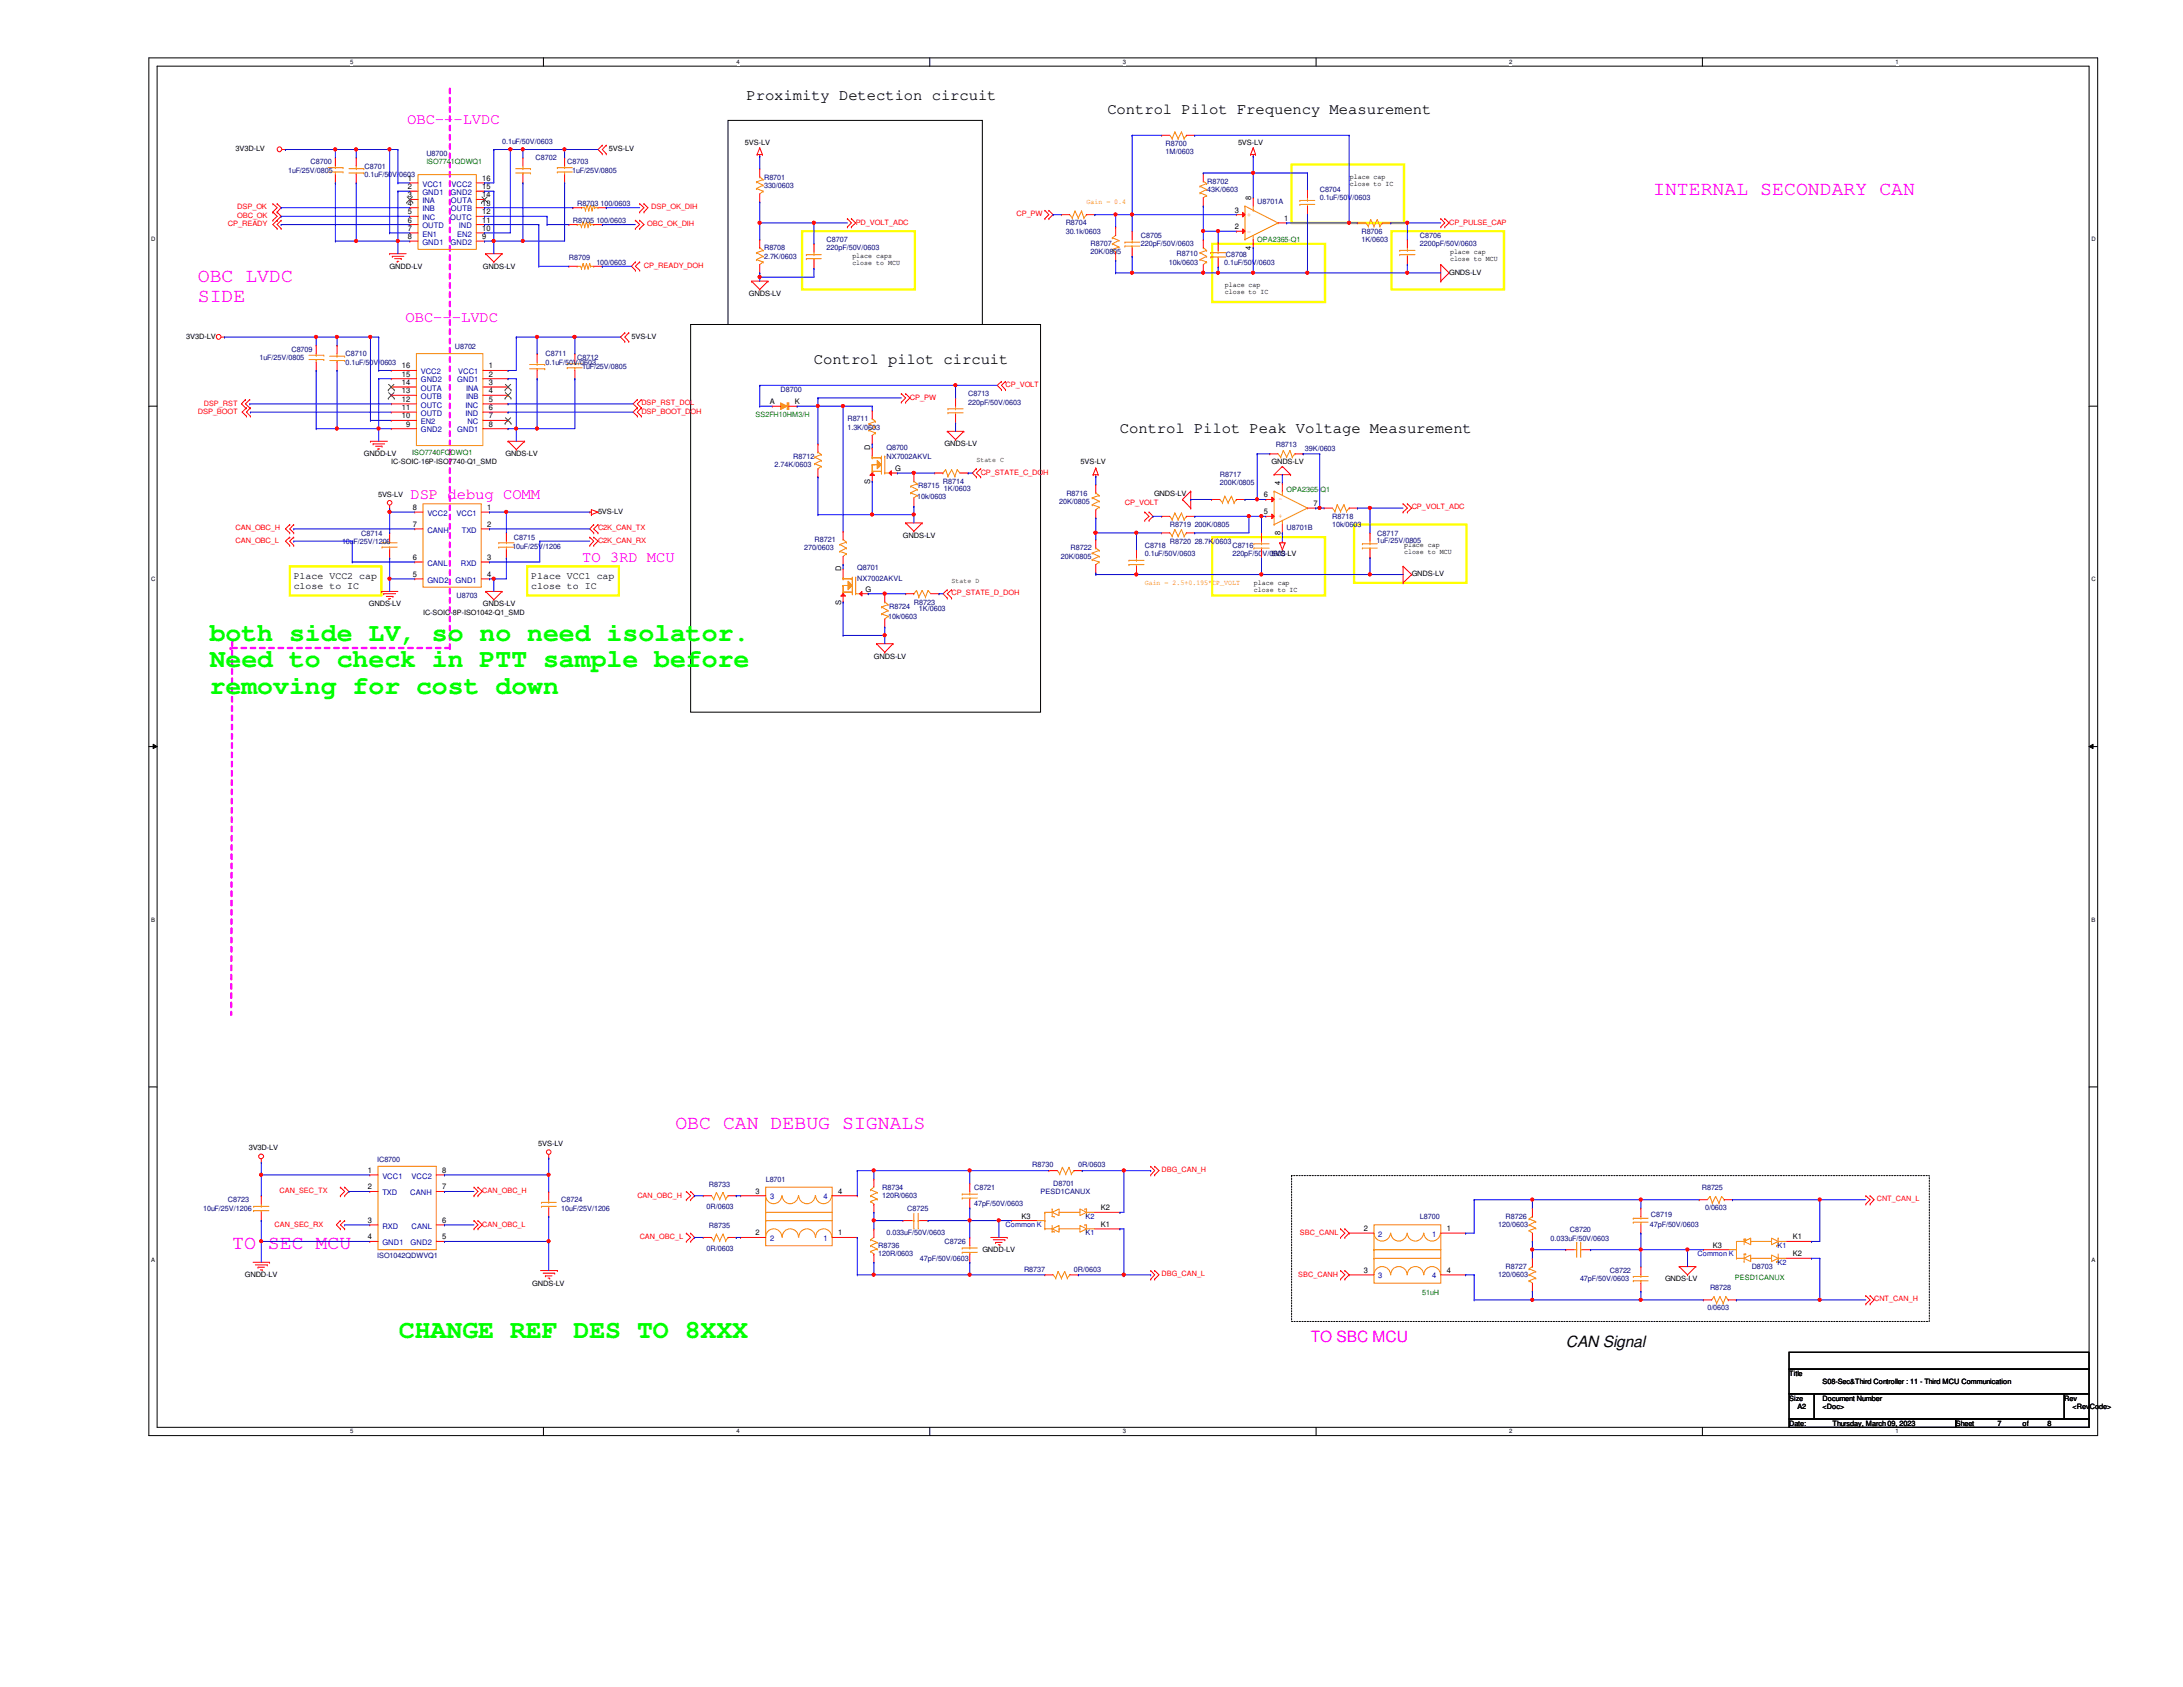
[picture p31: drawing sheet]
<svg xmlns="http://www.w3.org/2000/svg" width="279mm" height="216mm" viewBox="0 0 279 216" stroke-linecap="round" stroke-linejoin="round" font-family="sans-serif">
<defs><g id="words">
<g font-size="3.4" fill="#0f0">
<text x="26.8" y="82">both side LV, so no need isolator.</text>
<text x="26.8" y="85.4">Need to check in PTT sample before</text>
<text x="26.8" y="88.8">removing for cost down</text>
<text x="51.1" y="171.3">CHANGE REF DES TO 8XXX</text>
</g>
<g font-size="2.5" fill="#f0f">
<text x="211.6" y="24.9">INTERNAL SECONDARY CAN</text>
<text x="25.3" y="36.2">OBC LVDC</text>
<text x="25.3" y="38.7">SIDE</text>
<text x="86.4" y="144.5">OBC CAN DEBUG SIGNALS</text>
<text x="29.7" y="159.9">TO SEC MCU</text>
</g>
<g font-size="2" fill="#f0f">
<text x="52.1" y="15.9">OBC---LVDC</text>
<text x="51.9" y="41.2">OBC---LVDC</text>
<text x="52.5" y="63.9">DSP debug COMM</text>
<text x="74.5" y="71.9">TO 3RD MCU</text>
<text x="167.8" y="171.7">TO SBC MCU</text>
</g>
<g font-size="2">
<text x="95.5" y="12.8">Proximity Detection circuit</text>
<text x="141.7" y="14.6">Control Pilot Frequency Measurement</text>
<text x="104.2" y="46.6">Control pilot circuit</text>
<text x="143.3" y="55.4">Control Pilot Peak Voltage Measurement</text>
<text x="200.4" y="172.4">CAN Signal</text>
</g>
<g font-size="1.3">
<text x="37.6" y="74.1">Place VCC2 cap</text>
<text x="37.6" y="75.4">close to IC</text>
<text x="68" y="74.1">Place VCC1 cap</text>
<text x="68" y="75.4">close to IC</text>
</g>
<g font-size="1">
<text x="52.2" y="23.2">1</text>
<text x="61.7" y="23.2">16</text>
<text x="52.2" y="24.2">2</text>
<text x="52.2" y="25.3">3</text>
<text x="52.2" y="26.3">4</text>
<text x="52.2" y="27.4">5</text>
<text x="52.2" y="28.5">6</text>
<text x="52.2" y="29.5">7</text>
<text x="61.7" y="24.2">15</text>
<text x="61.7" y="25.3">14</text>
<text x="61.7" y="26.3">13</text>
<text x="61.7" y="27.4">12</text>
<text x="61.7" y="28.5">11</text>
<text x="61.7" y="29.5">10</text>
<text x="158" y="27.2">3</text>
<text x="158" y="29.3">2</text>
<text x="160.1" y="25.6" transform="rotate(-90 160.1 25.6)">8</text>
<text x="164.3" y="28.3">1</text>
<text x="52.2" y="30.6">8</text>
<text x="61.7" y="30.6">9</text>
<text x="160.1" y="32" transform="rotate(-90 160.1 32)">4</text>
<text x="51.4" y="47.2">16</text>
<text x="62.6" y="47.2">1</text>
<text x="51.4" y="53.6">10</text>
<text x="51.4" y="52.5">11</text>
<text x="51.4" y="51.4">12</text>
<text x="51.4" y="50.3">13</text>
<text x="51.4" y="49.3">14</text>
<text x="51.4" y="48.2">15</text>
<text x="62.6" y="48.2">2</text>
<text x="62.6" y="49.3">3</text>
<text x="62.6" y="50.3">4</text>
<text x="62.6" y="51.4">5</text>
<text x="62.6" y="52.5">6</text>
<text x="62.6" y="53.6">7</text>
<text x="98.5" y="51.7">A</text>
<text x="101.7" y="51.7">K</text>
<text x="52" y="54.6">9</text>
<text x="62.6" y="54.6">8</text>
<text x="111.4" y="57.6" transform="rotate(-90 111.4 57.6)">D</text>
<text x="52.8" y="65.3">8</text>
<text x="62.4" y="65.3">1</text>
<text x="111.4" y="61.9" transform="rotate(-90 111.4 61.9)">S</text>
<text x="114.6" y="60.3">G</text>
<text x="161.8" y="65.8">5</text>
<text x="161.8" y="63.7">6</text>
<text x="163.9" y="62.1" transform="rotate(-90 163.9 62.1)">4</text>
<text x="168.1" y="64.8">7</text>
<text x="52.8" y="71.7">6</text>
<text x="52.8" y="67.4">7</text>
<text x="62.4" y="71.7">3</text>
<text x="62.4" y="67.4">2</text>
<text x="163.9" y="68.5" transform="rotate(-90 163.9 68.5)">8</text>
<text x="52.8" y="73.8">5</text>
<text x="62.4" y="73.8">4</text>
<text x="107.7" y="77.4" transform="rotate(-90 107.7 77.4)">S</text>
<text x="107.7" y="73.1" transform="rotate(-90 107.7 73.1)">D</text>
<text x="110.8" y="75.7">G</text>
<text x="47.1" y="150.1">1</text>
<text x="47.1" y="152.2">2</text>
<text x="56.6" y="150.1">8</text>
<text x="56.6" y="152.2">7</text>
<text x="96.7" y="152.8">3</text>
<text x="107.3" y="152.8">4</text>
<text x="130.7" y="156">K3</text>
<text x="140.9" y="154.9">K2</text>
<text x="47.1" y="156.5">3</text>
<text x="47.1" y="158.6">4</text>
<text x="56.6" y="156.5">6</text>
<text x="56.6" y="158.6">5</text>
<text x="96.7" y="158.1">2</text>
<text x="107.3" y="158.1">1</text>
<text x="140.9" y="157">K1</text>
<text x="174.5" y="157.6">2</text>
<text x="185.2" y="157.6">1</text>
<text x="219.2" y="159.7">K3</text>
<text x="229.4" y="158.6">K1</text>
<text x="229.4" y="160.8">K2</text>
<text x="174.5" y="162.9">3</text>
<text x="185.2" y="162.9">4</text>
</g>
<g font-size="1" fill="#0000a0">
<text x="54.1" y="23.9">VCC1</text>
<text x="57.8" y="23.9">VCC2</text>
<text x="54.1" y="24.9">GND1</text>
<text x="54.1" y="26">INA</text>
<text x="54.1" y="27.1">INB</text>
<text x="54.1" y="28.2">INC</text>
<text x="54.1" y="29.2">OUTD</text>
<text x="57.6" y="28.2">OUTC</text>
<text x="57.7" y="24.9">GND2</text>
<text x="57.7" y="26">OUTA</text>
<text x="57.7" y="27.1">OUTB</text>
<text x="58.7" y="29.2">IND</text>
<text x="54.1" y="30.3">EN1</text>
<text x="54.1" y="31.3">GND1</text>
<text x="57.7" y="31.3">GND2</text>
<text x="58.5" y="30.3">EN2</text>
<text x="53.8" y="47.9">VCC2</text>
<text x="58.6" y="47.9">VCC1</text>
<text x="53.8" y="53.2">OUTD</text>
<text x="53.8" y="52.2">OUTC</text>
<text x="53.8" y="51.1">OUTB</text>
<text x="53.8" y="50">OUTA</text>
<text x="53.8" y="48.9">GND2</text>
<text x="58.5" y="48.9">GND1</text>
<text x="59.6" y="52.2">INC</text>
<text x="59.6" y="53.2">IND</text>
<text x="59.6" y="50">INA</text>
<text x="59.6" y="51.1">INB</text>
<text x="53.8" y="55.3">GND2</text>
<text x="53.8" y="54.3">EN2</text>
<text x="58.5" y="55.3">GND1</text>
<text x="59.8" y="54.3">NC</text>
<text x="54.7" y="66">VCC2</text>
<text x="58.4" y="66">VCC1</text>
<text x="54.7" y="68.2">CANH</text>
<text x="59.1" y="68.2">TXD</text>
<text x="54.7" y="72.4">CANL</text>
<text x="54.7" y="74.5">GND2</text>
<text x="58.3" y="74.5">GND1</text>
<text x="59" y="72.4">RXD</text>
<text x="48.9" y="150.8">VCC1</text>
<text x="48.9" y="152.9">TXD</text>
<text x="52.5" y="152.9">CANH</text>
<text x="52.7" y="150.8">VCC2</text>
<text x="98.6" y="153.5">3</text>
<text x="105.4" y="153.5">4</text>
<text x="48.9" y="157.2">RXD</text>
<text x="48.9" y="159.3">GND1</text>
<text x="52.5" y="159.3">GND2</text>
<text x="52.7" y="157.2">CANL</text>
<text x="98.6" y="158.8">2</text>
<text x="105.4" y="158.8">1</text>
<text x="176.4" y="158.3">2</text>
<text x="183.3" y="158.3">1</text>
<text x="176.4" y="163.6">3</text>
<text x="183.3" y="163.6">4</text>
</g>
<g font-size=".9">
<text x="30.1" y="19.3">3V3D-LV</text>
<text x="77.9" y="19.3">5VS-LV</text>
<text x="95.3" y="18.5">5VS-LV</text>
<text x="158.5" y="18.5">5VS-LV</text>
<text x="172.8" y="22.9">place cap</text>
<text x="172.8" y="23.8">close to IC</text>
<text x="49.9" y="34.4">GNDD-LV</text>
<text x="61.8" y="34.4">GNDS-LV</text>
<text x="109.1" y="33">place caps</text>
<text x="109.1" y="34">close to MCU</text>
<text x="185.5" y="35.1">GNDS-LV</text>
<text x="185.6" y="32.5">place cap</text>
<text x="185.6" y="33.4">close to MCU</text>
<text x="95.8" y="37.9">GNDS-LV</text>
<text x="156.8" y="36.7">place cap</text>
<text x="156.8" y="37.7">close to IC</text>
<text x="23.8" y="43.3">3V3D-LV</text>
<text x="80.8" y="43.3">5VS-LV</text>
<text x="46.6" y="58.4">GNDD-LV</text>
<text x="50.1" y="59.4">IC-SOIC-16P-ISO7740-Q1_SMD</text>
<text x="64.7" y="58.4">GNDS-LV</text>
<text x="120.9" y="57.1">GNDS-LV</text>
<text x="138.3" y="59.4">5VS-LV</text>
<text x="162.7" y="59.4">GNDS-LV</text>
<text x="48.4" y="63.6">5VS-LV</text>
<text x="76.5" y="65.7">5VS-LV</text>
<text x="147.7" y="63.4">GNDS-LV</text>
<text x="115.6" y="68.8">GNDS-LV</text>
<text x="162.7" y="71.2">5VS-LV</text>
<text x="179.7" y="70">place cap</text>
<text x="179.7" y="71">close to MCU</text>
<text x="47.2" y="77.6">GNDS-LV</text>
<text x="61.8" y="77.6">GNDS-LV</text>
<text x="160.5" y="74.8">place cap</text>
<text x="160.5" y="75.8">close to IC</text>
<text x="180.7" y="73.7">GNDS-LV</text>
<text x="54.1" y="78.7">IC-SOIC-8P-ISO1042-Q1_SMD</text>
<text x="111.8" y="84.3">GNDS-LV</text>
<text x="31.8" y="147.2">3V3D-LV</text>
<text x="68.9" y="146.7">5VS-LV</text>
<text x="125.7" y="160.3">GNDD-LV</text>
<text x="31.3" y="163.4">GNDD-LV</text>
<text x="68.1" y="164.5">GNDS-LV</text>
<text x="213.1" y="164">GNDS-LV</text>
<text x="229" y="176.1">Title</text>
<text x="229" y="179.2">Size</text>
<text x="233.3" y="179.2">Document Number</text>
<text x="233.3" y="177.1">S08-Sec&amp;Third Controller : 11 - Third MCU Communication</text>
<text x="264.2" y="179.2">Rev</text>
<text x="229" y="182.5">Date:</text>
<text x="230" y="180.3">A2</text>
<text x="233.3" y="180.3">&lt;Doc&gt;</text>
<text x="234.5" y="182.5">Thursday, March 09, 2023</text>
<text x="250.3" y="182.5">Sheet</text>
<text x="255.7" y="182.5">7</text>
<text x="258.9" y="182.5">of</text>
<text x="262" y="182.5">8</text>
<text x="265.3" y="180.3">&lt;RevCode&gt;</text>
</g>
<g font-size=".9" fill="#000080">
<text x="36.9" y="22.1">1uF/25V/0805</text>
<text x="39.8" y="21">C8700</text>
<text x="46.7" y="21.6">C8701</text>
<text x="46.7" y="22.6">0.1uF/50V/0603</text>
<text x="54.6" y="20">U8700</text>
<text x="64.3" y="18.4">0.1uF/50V/0603</text>
<text x="68.5" y="20.5">C8702</text>
<text x="72.6" y="21">C8703</text>
<text x="73.2" y="22.1">1uF/25V/0805</text>
<text x="97.8" y="23">R8701</text>
<text x="149.2" y="18.7">R8700</text>
<text x="149.2" y="19.8">1M/0603</text>
<text x="154.5" y="23.5">R8702</text>
<text x="73.3" y="28.5">R8705 100/0603</text>
<text x="73.9" y="26.4">R8703 100/0603</text>
<text x="97.8" y="24">330/0603</text>
<text x="136.4" y="28.8">R8704</text>
<text x="136.4" y="29.9">30.1k/0603</text>
<text x="154.5" y="24.6">43K/0603</text>
<text x="160.9" y="26.2">U8701A</text>
<text x="168.9" y="24.6">C8704</text>
<text x="168.9" y="25.7">0.1uF/50V/0603</text>
<text x="174.2" y="29.9">R8706</text>
<text x="72.8" y="33.3">R8709</text>
<text x="76.3" y="33.9">100/0603</text>
<text x="97.8" y="32">R8708</text>
<text x="97.8" y="33.1">2.7K/0603</text>
<text x="105.8" y="31">C8707</text>
<text x="105.8" y="32">220pF/50V/0603</text>
<text x="139.6" y="31.5">R8707</text>
<text x="139.6" y="32.6">20K/0805</text>
<text x="146" y="30.4">C8705</text>
<text x="146" y="31.5">220pF/50V/0603</text>
<text x="149.6" y="34">10k/0603</text>
<text x="150.6" y="32.8">R8710</text>
<text x="156.7" y="33.9">0.1uF/50V/0603</text>
<text x="156.9" y="32.9">C8708</text>
<text x="174.2" y="31">1K/0603</text>
<text x="181.7" y="30.4">C8706</text>
<text x="181.7" y="31.5">2200pF/50V/0603</text>
<text x="33.2" y="46.1">1uF/25V/0805</text>
<text x="37.3" y="45">C8709</text>
<text x="44.2" y="45.6">C8710</text>
<text x="44.2" y="46.7">0.1uF/50V/0603</text>
<text x="58.2" y="44.6">U8702</text>
<text x="69.8" y="45.6">C8711</text>
<text x="69.8" y="46.7">0.1uF/50V/0603</text>
<text x="73.9" y="46.1">C8712</text>
<text x="74.5" y="47.2">1uF/25V/0805</text>
<text x="99.9" y="50.2">D8700</text>
<text x="108.5" y="53.9">R8711</text>
<text x="123.9" y="50.7">C8713</text>
<text x="123.9" y="51.8">220pF/50V/0603</text>
<text x="99.1" y="59.8">2.74K/0603</text>
<text x="101.5" y="58.7">R8712</text>
<text x="108.5" y="55">1.3K/0603</text>
<text x="113.5" y="58.8">NX7002AKVL</text>
<text x="113.5" y="57.5">Q8700</text>
<text x="163.3" y="57.2">R8713</text>
<text x="167" y="57.7">39K/0603</text>
<text x="117.4" y="63.8">10k/0603</text>
<text x="117.5" y="62.4">R8715</text>
<text x="120.7" y="61.9">R8714</text>
<text x="120.8" y="62.9">1K/0603</text>
<text x="135.6" y="64.5">20K/0805</text>
<text x="136.5" y="63.4">R8716</text>
<text x="156.1" y="61">R8717</text>
<text x="156.1" y="62.1">200K/0805</text>
<text x="43.8" y="69.7">10uF/25V/1206</text>
<text x="46.2" y="68.6">C8714</text>
<text x="65.6" y="70.2">10uF/25V/1206</text>
<text x="65.8" y="69">C8715</text>
<text x="102.9" y="70.4">270/0603</text>
<text x="104.3" y="69.4">R8721</text>
<text x="135.8" y="71.5">20K/0805</text>
<text x="137" y="70.4">R8722</text>
<text x="146.5" y="70.1">C8718</text>
<text x="146.5" y="71.2">0.1uF/50V/0603</text>
<text x="149.7" y="67.4">R8719 200K/0805</text>
<text x="149.7" y="69.6">R8720 28.7K/0603</text>
<text x="157.7" y="70.1">C8716</text>
<text x="157.7" y="71.2">220pF/50V/0603</text>
<text x="164.7" y="67.8">U8701B</text>
<text x="170.5" y="66.4">R8718</text>
<text x="170.5" y="67.4">10k/0603</text>
<text x="176.2" y="69.5">1uF/25V/0805</text>
<text x="176.3" y="68.5">C8717</text>
<text x="58.4" y="76.5">U8703</text>
<text x="109.7" y="74.3">NX7002AKVL</text>
<text x="109.7" y="73">Q8701</text>
<text x="113.8" y="77.9">R8724</text>
<text x="117" y="77.4">R8723</text>
<text x="113.7" y="79.2">10k/0603</text>
<text x="117.6" y="78.2">1K/0603</text>
<text x="48.3" y="148.8">IC8700</text>
<text x="132.1" y="149.4">R8730</text>
<text x="138" y="149.4">0R/0603</text>
<text x="26" y="154.9">10uF/25V/1206</text>
<text x="29.2" y="153.9">C8723</text>
<text x="71.8" y="153.9">C8724</text>
<text x="71.8" y="154.9">10uF/25V/1206</text>
<text x="90.4" y="154.7">0R/0603</text>
<text x="90.7" y="151.8">R8733</text>
<text x="98" y="151.2">L8701</text>
<text x="112.9" y="152.3">R8734</text>
<text x="112.9" y="153.3">120R/0603</text>
<text x="116.1" y="154.9">C8725</text>
<text x="124.7" y="152.3">C8721</text>
<text x="124.7" y="154.4">47pF/50V/0603</text>
<text x="133.2" y="152.8">PESD1CANUX</text>
<text x="134.8" y="151.7">D8701</text>
<text x="181.7" y="156">L8700</text>
<text x="192.7" y="156">R8726</text>
<text x="211.3" y="155.8">C8719</text>
<text x="217.8" y="152.3">R8725</text>
<text x="218.2" y="154.8">0/0603</text>
<text x="48.3" y="161">ISO1042QDWVQ1</text>
<text x="90.4" y="160.1">0R/0603</text>
<text x="90.7" y="157.2">R8735</text>
<text x="112.4" y="159.7">R8736</text>
<text x="112.4" y="160.8">120R/0603</text>
<text x="113.5" y="158.1">0.033uF/50V/0603</text>
<text x="117.7" y="161.3">47pF/50V/0603</text>
<text x="120.9" y="159.2">C8726</text>
<text x="191.8" y="157.1">120/0603</text>
<text x="198.5" y="158.8">0.033uF/50V/0603</text>
<text x="200.9" y="157.7">C8720</text>
<text x="211.2" y="157.1">47pF/50V/0603</text>
<text x="131.1" y="162.7">R8737</text>
<text x="137.5" y="162.7">0R/0603</text>
<text x="191.8" y="163.4">120/0603</text>
<text x="192.7" y="162.4">R8727</text>
<text x="202.2" y="164">47pF/50V/0603</text>
<text x="206" y="162.9">C8722</text>
<text x="218.5" y="167.6">0/0603</text>
<text x="218.9" y="165.1">R8728</text>
<text x="224.2" y="162.4">D8703</text>
</g>
<g font-size=".9" fill="#008000">
<text x="54.6" y="21">ISO7741QDWQ1</text>
<text x="160.9" y="31">OPA2365-Q1</text>
<text x="96.7" y="53.4">SS2FH10HM3/H</text>
<text x="52.7" y="58.3">ISO7740FQDWQ1</text>
<text x="164.7" y="63">OPA2365-Q1</text>
<text x="182" y="165.7">51uH</text>
<text x="222" y="163.8">PESD1CANUX</text>
</g>
<g font-size=".9" fill="#f00">
<text x="29.2" y="29">CP_READY</text>
<text x="30.4" y="26.8">DSP_OK</text>
<text x="30.4" y="27.9">OBC_OK</text>
<text x="82.8" y="29">OBC_OK_DIH</text>
<text x="83.4" y="26.8">DSP_OK_DIH</text>
<text x="109.5" y="28.7">PD_VOLT_ADC</text>
<text x="130.1" y="27.6">CP_PW</text>
<text x="185.5" y="28.7">CP_PULSE_CAP</text>
<text x="82.4" y="34.3">CP_READY_DOH</text>
<text x="25.3" y="53">DSP_BOOT</text>
<text x="26.1" y="52">DSP_RST</text>
<text x="82.1" y="53">DSP_BOOT_DOH</text>
<text x="82.1" y="51.9">DSP_RST_DOL</text>
<text x="116.5" y="51.1">CP_PW</text>
<text x="128.7" y="49.5">CP_VOLT</text>
<text x="125.5" y="60.7">CP_STATE_C_DOH</text>
<text x="144" y="64.7">CP_VOLT</text>
<text x="180.7" y="65.2">CP_VOLT_ADC</text>
<text x="30.1" y="67.9">CAN_OBC_H</text>
<text x="30.1" y="69.5">CAN_OBC_L</text>
<text x="76.5" y="67.9">C2K_CAN_TX</text>
<text x="76.5" y="69.5">C2K_CAN_RX</text>
<text x="121.8" y="76.2">CP_STATE_D_DOH</text>
<text x="35.8" y="152.7">CAN_SEC_TX</text>
<text x="61.7" y="152.7">CAN_OBC_H</text>
<text x="81.6" y="153.3">CAN_OBC_H</text>
<text x="148.7" y="150">DBG_CAN_H</text>
<text x="240.2" y="153.8">CNT_CAN_L</text>
<text x="35.1" y="157">CAN_SEC_RX</text>
<text x="61.7" y="157">CAN_OBC_L</text>
<text x="81.9" y="158.5">CAN_OBC_L</text>
<text x="166.4" y="158.1">SBC_CANL</text>
<text x="148.7" y="163.4">DBG_CAN_L</text>
<text x="166.2" y="163.4">SBC_CANH</text>
<text x="239.9" y="166.5">CNT_CAN_H</text>
</g>
<g font-size=".9" fill="#ff8000">
<text x="139.1" y="26.1">Gain = 0.4</text>
<text x="146.5" y="74.8">Gain = 2.5+0.195*CP_VOLT</text>
</g>
<g font-size=".9" fill="#f88607">
<text x="159.6" y="27.8">+</text>
<text x="159.6" y="29.9">-</text>
<text x="164.1" y="65.7" transform="rotate(180 164.1 65.7)">+</text>
<text x="164.1" y="63.6" transform="rotate(180 164.1 63.6)">-</text>
</g>
<g font-size=".9" fill="#800000">
<text x="125" y="59.1">State C</text>
<text x="121.8" y="74.6">State D</text>
</g>
<g font-size=".9" fill="#0000a0">
<text x="138.9" y="156">K2</text>
<text x="128.7" y="157.1">Common K</text>
<text x="138.9" y="158.1">K1</text>
<text x="217.3" y="160.8">Common K</text>
<text x="227.5" y="159.7">K1</text>
<text x="227.5" y="161.9">K2</text>
</g>
<g font-size=".8">
<text x="44.8" y="8.2">5</text>
<text x="94.3" y="8.2">4</text>
<text x="143.7" y="8.2">3</text>
<text x="193.2" y="8.2">2</text>
<text x="242.6" y="8.2">1</text>
<text x="19.3" y="30.9">D</text>
<text x="267.7" y="30.9">D</text>
<text x="19.3" y="74.4">C</text>
<text x="267.7" y="74.4">C</text>
<text x="19.3" y="117.9">B</text>
<text x="267.7" y="117.9">B</text>
<text x="19.3" y="161.5">A</text>
<text x="267.7" y="161.5">A</text>
<text x="44.8" y="183.4">5</text>
<text x="94.3" y="183.4">4</text>
<text x="143.7" y="183.4">3</text>
<text x="193.2" y="183.4">2</text>
<text x="242.6" y="183.4">1</text>
</g>
</g></defs>
<path d="M19.1 7.4h249.4v176.3h-249.4zM20.1 8.5h247.3v174.2h-247.3z" fill="none" stroke="#000" stroke-width=".13"/>
<g fill="#fff">
<path d="M44.8 7.5h.4v.8h-.4z"/>
<path d="M44.8 182.8h.4v.8h-.4z"/>
</g>
<path d="M69.6 7.4v1.1M69.6 182.7v1" fill="none" stroke="#000" stroke-width=".13"/>
<g fill="#fff">
<path d="M94.3 7.5h.4v.8h-.4z"/>
<path d="M94.3 182.8h.4v.8h-.4z"/>
</g>
<path d="M119 7.4v1.1M119 182.7v1" fill="none" stroke="#000" stroke-width=".13"/>
<g fill="#fff">
<path d="M143.7 7.5h.4v.8h-.4z"/>
<path d="M143.7 182.8h.4v.8h-.4z"/>
</g>
<path d="M168.4 7.4v1.1M168.4 182.7v1" fill="none" stroke="#000" stroke-width=".13"/>
<g fill="#fff">
<path d="M193.2 7.5h.3v.8h-.3z"/>
<path d="M193.2 182.8h.3v.8h-.3z"/>
</g>
<path d="M217.9 7.4v1.1M217.9 182.7v1" fill="none" stroke="#000" stroke-width=".13"/>
<g fill="#fff">
<path d="M242.6 7.5h.4v.8h-.4z"/>
<path d="M242.6 182.8h.4v.8h-.4z"/>
<path d="M19.3 30.2h.6v.8h-.6z"/>
<path d="M267.7 30.2h.5v.8h-.5z"/>
<path d="M19.3 73.7h.6v.8h-.6z"/>
<path d="M267.7 73.7h.5v.8h-.5z"/>
</g>
<path d="M19.1 52h1M267.4 52h1" fill="none" stroke="#000" stroke-width=".13"/>
<g fill="#fff">
<path d="M19.3 117.3h.5v.8h-.5z"/>
<path d="M267.7 117.3h.4v.8h-.4z"/>
</g>
<path d="M19.1 95.5h1M19.6 95.2l.5 .3-.5 .3zM267.4 95.5l.5-.3v.6zM267.4 95.5h1" fill="none" stroke="#000" stroke-width=".13"/>
<path d="M19.6 95.2l.5 .3-.5 .3zM267.4 95.5l.5-.3v.6z" fill="#000"/>
<g fill="#fff">
<path d="M19.3 160.9h.5v.8h-.5z"/>
<path d="M267.7 160.9h.4v.8h-.4z"/>
</g>
<path d="M93.2 15.4h32.5v26.1h-32.5zM88.4 41.5h44.8v49.6h-44.8zM19.1 139.1h1M267.4 139.1h1M229 173.1h38.4v2.1h-38.4zM229 175.2h38.4v3.2h-38.4zM229 178.4h3.2v3.2h-3.2zM232.2 178.4h32v3.2h-32zM264.2 178.4h3.2v3.2h-3.2zM229 181.6h21.3v1.1h-21.3zM250.3 181.6h17.1v1.1h-17.1z" fill="none" stroke="#000" stroke-width=".13"/>
<path d="M165.3 150.5h81.6v18.6h-81.6z" fill="none" stroke="#000" stroke-width=".13" stroke-dasharray=".2 .2"/>
<path d="M102.7 29.6h14.4v7.4h-14.4zM155.2 31.2h14.4v7.4h-14.4zM165.3 21h14.4v7.5h-14.4zM178.1 29.6h14.4v7.4h-14.4zM37.1 72.5h11.7v3.7h-11.7zM67.5 72.5h11.7v3.7h-11.7zM155.2 68.7h14.4v7.5h-14.4zM173.3 67.1h14.4v7.5h-14.4z" fill="none" stroke="#ff0" stroke-width=".3"/>
<path d="M57.6 11.3v71.6M29.5 82.9h.1M29.7 82.1l-.1 47.7M57.6 82.9h.1M57.6 82.9h-28.1M29.6 129.8h.1" fill="none" stroke="#f0f" stroke-width=".3" stroke-dasharray=".6 .6"/>
<g fill="none" stroke="#f00" stroke-width=".13">
<path d="M36.1 19.1h.4M36.5 19.1h.1M77.1 19.7h.1M77.1 18.6h.1M77.1 18.6l-.6 .5 .6 .6M77.6 18.6h.1M77.6 19.7h.1M77.6 18.6l-.5 .5 .5 .6M96.9 19.8h.1M96.9 19.8h.7M97.2 20h.1M97.2 18.9h.1"/>
<path d="M97.2 19.8v.2M97.2 18.9l-.3 .9M97.2 18.9l.4 .9M97.6 19.8h.1M160.1 19.8h.1M160.1 19.8h.6M160.4 20h.1M160.4 18.9h.1M160.4 19.8v.2M160.4 18.9l-.3 .9M160.4 18.9l.3 .9M160.7 19.8h.1"/>
<path d="M34.9 27.1h.1M34.9 26.1h.1M34.9 28.2h.1M34.9 26.1l.6 .5-.6 .5M34.9 27.1l.6 .6-.6 .5M35.5 26.1h.1M35.5 27.1h.1M35.5 28.2h.1M35.5 29.3h.1M35.5 26.1l.5 .5-.5 .5M35.5 27.1l.5 .6-1.1 1 .6 .6M36 28.2h.1"/>
<path d="M36 29.3h.1M36 28.2l-.5 .5 .5 .6M45.6 23.4h.1M45.6 20.2h.1M45.6 20.2v1.1M45.6 22.4v1M49.9 32.5h.1M49.9 32.5h2.1M50.2 32.8h.1M50.2 32.8h1.5M50.5 33.1h.9M50.8 33.4h.1"/>
<path d="M50.8 33.4h.3M51.4 33.1h.1M52.5 24.5h.1M52.5 25.5h.1M52.5 26.6h.1M52.5 23.4h.1M52.5 27.7h.1M52.5 28.7h.1M52.5 29.8h.1M52.5 30.9h.1M52.5 24.5h1M52.5 25.5h1"/>
<path d="M52.5 26.6h1M52.5 23.4h1M52.5 27.7h1M52.5 28.7h1M52.5 29.8h1M52.5 30.9h1M61 24.5h1M61 25.5h1M61 26.6h1M61 23.4h1M61 27.7h1M61 28.7h1"/>
<path d="M61 29.8h1M61 30.9h1M62 23.4h.1M62 24.5h.1M62 25.5h.1M62 26.6h.1M62 27.7h.1M62 28.7h.1M62 29.8h.1M62 30.9h.1M62.1 32.5h.1M62.1 32.5h2.2"/>
<path d="M62.1 32.5l1.1 1M63.2 33.5h.1M64.3 32.5h.1M64.3 32.5l-1.1 1M81.3 28.2h.1M81.3 29.3h.1M81.3 33.5h.1M81.3 34.6h.1M81.3 28.2l.6 .5-.6 .6M81.3 33.5l-.5 .6 .5 .5M81.9 26.1h.1M81.9 27.1h.1"/>
<path d="M81.9 28.2h.1M81.9 29.3h.1M81.9 34.6h.1M81.9 33.5h.1M81.9 26.1l.5 .5-.5 .5M81.9 28.2l.5 .5-.5 .6M81.9 33.5l-.6 .6 .6 .5M82.4 26.1h.1M82.4 27.1h.1M82.4 26.1l.5 .5-.5 .5M96.2 36h.1M96.2 36h2.1"/>
<path d="M96.2 36l1 1M97.2 37h.1M98.3 36h.1M98.3 36l-1.1 1M108.5 29h.1M108.5 28h.1M108.5 28l.5 .5-.5 .5M109 29h.1M109 28h.1M109 28l.5 .5-.5 .5M133.7 26.9h.1M133.7 28h.1"/>
<path d="M133.7 26.9l.5 .6-.5 .5M134.2 28h.1M134.2 26.9h.1M134.2 26.9l.6 .6-.6 .5M135.8 27.5h.1M135.8 27.5h1.1M139.1 27.5h1M140.1 27.5h.1M184.4 33.9h.1M184.4 36h.1M184.4 29h.1M184.4 28h.1"/>
<path d="M184.4 33.9v2.1M184.4 33.9l1.1 1M184.4 28l.5 .5-.5 .5M184.9 29h.1M184.9 28h.1M184.9 28l.6 .5-.6 .5M185.5 34.9h.1M185.5 34.9l-1.1 1.1M28.3 43.1h.4M28.7 43.1h.1M31.4 51.1h.1M31.4 52.2h.1"/>
<path d="M31.4 51.1l-.5 .6 .5 .5M31.5 52.2h.1M31.5 53.3h.1M31.5 52.2l-.5 .5 .5 .6M32 51.1h.1M32 52.2h.1M32 51.1l-.6 .6 .6 .5M32 53.3h.1M32 52.2l-.5 .5 .5 .6M47.4 56.5h.1M47.4 56.5h2.2M47.8 56.8h.1"/>
<path d="M47.8 56.8h1.4M48 57.1h.9M48.4 57.4h.1M48.4 57.4h.2M48.9 57.1h.1M65 56.5h.1M65 56.5h2.1M65 56.5l1.1 1M66.1 57.5h.1M67.1 56.5h.1M67.1 56.5l-1 1M80 43.7h.1"/>
<path d="M80 42.6h.1M80 42.6l-.6 .5 .6 .6M80.5 42.6h.1M80.5 43.7h.1M80.5 42.6l-.5 .5 .5 .6M81.6 52.2h.1M81.6 53.3h.1M81.6 51.1h.1M81.6 52.2l-.6 .5 .6 .6M81.6 51.1l-.6 .6 .6 .5M82.1 53.3h.1M82.1 52.2h.1"/>
<path d="M82.1 51.1h.1M82.1 52.2l-.5 .5 .5 .6M82.1 51.1l-.5 .6 .5 .5M115.4 51.5h.1M115.4 50.4h.1M115.4 50.4l.5 .5-.5 .6M115.9 51.5h.1M115.9 50.4h.1M115.9 50.4l.6 .5-.6 .6M121.2 55.2h.1M121.2 55.2h2.2M121.2 55.2l1.1 1.1"/>
<path d="M122.3 56.3h.1M123.4 55.2h.1M123.4 55.2l-1.1 1.1M125 60h.1M125 60l-.5 .5 .5 .5M125.5 60h.1M125.5 60l-.5 .5 .5 .5M128.2 48.8h.1M128.2 49.9h.1M128.2 48.8l-.6 .5 .6 .6M128.7 49.9h.1M128.7 48.8h.1"/>
<path d="M128.7 48.8l-.5 .5 .5 .6M140.3 59.9h.1M140.3 59.9l-.4 .8M140.3 59.9l.2 .8M164.1 59.7h.1M164.1 59.7l-1 1M164.1 59.7l1.1 1M37.1 67.1h.1M37.1 68.2h.1M37.1 68.7h.1M37.1 69.8h.1M37.1 67.1l-.6 .6 .6 .5"/>
<path d="M37.1 68.7l-.6 .6 .6 .5M37.6 67.1h.1M37.6 68.2h.1M37.6 68.7h.1M37.6 69.8h.1M37.6 67.1l-.5 .6 .5 .5M37.6 68.7l-.5 .6 .5 .5M48.8 75.7h.1M48.8 75.7h2.1M49.1 76h.1M49.1 76h1.5M49.4 76.3h.9"/>
<path d="M49.8 76.6h.1M49.8 76.6h.2M49.9 65.1h.1M49.9 64.7v.4M50.3 76.3h.1M62.1 75.7h.1M62.1 75.7h2.2M62.1 75.7l1.1 1M63.2 76.7h.1M64.3 75.7h.1M64.3 75.7l-1.1 1M75.5 65.5h.1"/>
<path d="M75.5 69.8h.1M75.5 68.7h.1M75.5 65.5h.2M75.5 68.7l.5 .6-.5 .5M75.7 65.2h.1M75.7 65.9h.1M75.7 65.2v.7M75.7 65.2l.8 .3M76 67.1h.1M76 68.2h.1M76 69.8h.1M76 68.7h.1"/>
<path d="M76 67.1l-.5 .6 .5 .5M76 68.7l.5 .6-.5 .5M76.5 65.5h.1M76.5 68.2h.1M76.5 67.1h.1M76.5 65.5l-.8 .4M76.5 67.1l-.5 .6 .5 .5M115.9 66.9h.1M115.9 66.9h2.1M115.9 66.9l1.1 1.1M117 68h.1M118 66.9h.1"/>
<path d="M118 66.9l-1 1.1M121.2 75.5h.1M121.2 76.5h.1M121.2 75.5l-.5 .5 .5 .5M121.8 76.5h.1M121.8 75.5h.1M121.8 75.5l-.6 .5 .6 .5M125 61h.1M125.5 61h.1M139.9 60.7h.1M139.9 60.7h.6M140.3 61h.1"/>
<path d="M140.3 60.7v.3M140.5 60.7h.1M146.5 65.5h.1M146.5 66.6h.1M146.5 65.5l.6 .6-.6 .5M147.1 66.6h.1M147.1 65.5h.1M147.1 65.5l.5 .6-.5 .5M151.3 63.9h.1M151.3 63.9l1.1 1.1M152.4 65h.1M152.4 62.9h.1"/>
<path d="M152.4 62.9v2.1M152.4 62.9l-1.1 1M163.1 60.7h.1M163.1 60.7h2.1M163.8 69.5h.1M163.8 69.5h.7M163.8 69.5l.3 .9M164.1 69.3h.1M164.1 70.4h.1M164.1 69.3v.2M164.5 69.5h.1M164.5 69.5l-.4 .9"/>
<path d="M165.2 60.7h.1M179.6 72.5h.1M179.6 74.6h.1M179.6 65.5h.1M179.6 64.5h.1M179.6 72.5v2.1M179.6 72.5l1.1 1M179.6 64.5l.5 .5-.5 .5M180.1 65.5h.1M180.1 64.5h.1M180.1 64.5l.6 .5-.6 .5M180.7 73.5h.1"/>
<path d="M180.7 73.5l-1.1 1.1M112.2 82.4h.1M112.2 82.4h2.1M112.2 82.4l1 1.1M113.2 83.5h.1M114.3 82.4h.1M114.3 82.4l-1.1 1.1M33.4 148.8h.1M33.4 148.3v.5M43.6 153h.1M43.6 151.9h.1M43.6 157.3h.1"/>
<path d="M43.6 156.2h.1M43.6 151.9l.5 .6-.5 .5M43.6 156.2l-.5 .6 .5 .5M44.1 151.9h.1M44.1 153h.1M44.1 157.3h.1M44.1 156.2h.1M44.1 151.9l.6 .6-.6 .5M44.1 156.2l-.5 .6 .5 .5M60.7 153h.1M60.7 151.9h.1M60.7 157.3h.1"/>
<path d="M60.7 156.2h.1M60.7 151.9l.5 .6-.5 .5M60.7 156.2l.5 .6-.5 .5M61.2 153h.1M61.2 151.9h.1M61.2 157.3h.1M61.2 156.2h.1M61.2 151.9l.5 .6-.5 .5M61.2 156.2l.5 .6-.5 .5M70.2 148.2h.1M70.2 147.8v.4M87.8 153.5h.1"/>
<path d="M87.8 152.5h.1M87.8 158.9h.1M87.8 157.8h.1M87.8 152.5l.6 .5-.6 .5M87.8 157.8l.6 .6-.6 .5M88.4 152.5h.1M88.4 153.5h.1M88.4 157.8h.1M88.4 158.9h.1M88.4 152.5l.5 .5-.5 .5M88.4 157.8l.5 .6-.5 .5M126.8 158.4h2.1"/>
<path d="M127.1 158.7h1.5M127.4 159h.1M127.4 159h.9M127.8 159.3h.2M128 159.3h.1M128.6 158.7h.1M128.9 158.4h.1M147.3 150.4h.1M147.3 149.3h.1M147.3 149.3l.5 .5-.5 .6M147.8 150.4h.1M147.8 149.3h.1"/>
<path d="M147.8 149.3l.5 .5-.5 .6M171.6 158.4h.1M171.6 157.3h.1M171.6 157.3l.5 .5-.5 .6M172.1 157.3h.1M172.1 158.4h.1M172.1 157.3l.6 .5-.6 .6M218 159.9h.1M218 159.9h3.2M228.7 158.9h3.2M231.9 158.9h.1M238.8 153h.1"/>
<path d="M238.8 154.1h.1M238.8 153l.6 .5-.6 .6M239.4 153h.1M239.4 154.1h.1M239.4 153l.5 .5-.5 .6M32.4 161.5h2.1M32.7 161.9h1.5M33 162.2h.1M33 162.2h.9M33.3 162.5h.3M33.6 162.5h.1M34.2 161.9h.1"/>
<path d="M34.5 161.5h.1M69.2 162.6h2.1M69.5 162.9h1.5M69.8 163.3h.1M69.8 163.3h.9M70.1 163.6h.3M70.4 163.6h.1M71 162.9h.1M71.3 162.6h.1M147.3 163.7h.1M147.3 162.6h.1M147.3 162.6l.5 .6-.5 .5"/>
<path d="M147.8 163.7h.1M147.8 162.6h.1M147.8 162.6l.5 .6-.5 .5M171.6 163.7h.1M171.6 162.6h.1M171.6 162.6l.5 .6-.5 .5M172.1 162.6h.1M172.1 163.7h.1M172.1 162.6l.6 .6-.6 .5M214.9 162.1h.1M214.9 162.1h2.1M214.9 162.1l1.1 1.1"/>
<path d="M216 163.2h.1M217 162.1h.1M217 162.1l-1 1.1M228.7 161h3.2M231.9 161h.1M238.8 165.8h.1M238.8 166.9h.1M238.8 165.8l.6 .6-.6 .5M239.4 165.8h.1M239.4 166.9h.1M239.4 165.8l.5 .6-.5 .5"/>
<circle cx="35.8" cy="19.1" r=".31"/>
<circle cx="28" cy="43.1" r=".31"/>
<circle cx="49.9" cy="64.3" r=".3"/>
<circle cx="33.4" cy="148" r=".31"/>
<circle cx="70.2" cy="147.4" r=".3"/>
</g>
<g fill="none" stroke="#f88607" stroke-width=".13">
<path d="M44.7 21.6h1.9M44.7 22.1h1.9M45.6 22.1h.1M45.6 21.6h.1M45.6 21.3v.3M45.6 22.1v.3M46.6 21.6h.1M46.6 22.1h.1M53.5 22.4h7.5v9.5h-7.5zM136.9 27.5l.3 .4M137.2 27.9h.1M137.6 27h.1"/>
<path d="M137.6 27l-.4 .9M137.6 27l.4 .9M138 27.9h.1M138.4 27h.1M138.4 27l-.4 .9M138.4 27l.3 .9M138.7 27.9h.1M139.1 27.5h.1M139.1 27.5l-.4 .4M221.2 159.9h1.1M222.3 159.9h.1M222.3 158.9h.1"/>
<path d="M222.3 158.9h1.1M222.3 158.9v2.1M223.2 158.6h.1M223.2 158.9l.9-.4v.8zM223.2 158.6v.7M223.2 158.6h.2M223.4 158.9h.1M223.4 158.6h.1M224.1 158.9h.1M224.1 158.9h2.6M226.7 158.5l.9 .4-.9 .4zM227.4 159.4h.1"/>
<path d="M227.6 158.9h.1M227.6 158.5h.1M227.6 158.5v.9h-.2M227.6 158.9h1.1M222.3 161h.1M222.3 161h.9M223.2 161.5h.1M223.2 161l.9-.4v.9zM223.4 160.5h.1M223.4 160.5h-.2v1M224.1 161h.1M224.1 161h2.6"/>
<path d="M226.7 160.6l.9 .4-.9 .5zM227.4 161.5h.1M227.4 161.5h.2M227.6 161h.1M227.6 161.5h.1M227.6 161h1.1M227.6 160.5v1"/>
</g>
<path d="M52.1 25.9h.1M52.1 25.2l.7 .7M52.8 25.2l-.7 .7M52.8 25.9h.1M61.6 25.9h.1M61.7 25.2l.7 .7M62.4 25.2l-.8 .7M62.4 25.9h.1" fill="none" stroke="#804000" stroke-width=".13"/>
<path d="M112.3 58.9l.5 .6-.5 .5z" fill="#f88607"/>
<g fill="none" stroke="#f88607" stroke-width=".13">
<path d="M111.6 58.6h.1M111.6 59.5h.1M111.6 58.4v.2M111.6 59.5v1M111.6 58.6h1.2M111.6 59.5h.7M112.3 58.9l.5 .6-.5 .5zM112.7 58.6h.1M112.8 58.6h.1M112.8 58.4v2.1M113.2 58.4h.1M113.2 58.4v2.1"/>
<path d="M111.6 60.5h.1M111.6 60.3h.1M111.6 60.3h1.2M111.8 60.3h.1M112.8 60.5h.1M113.2 60.5h.1M113.2 60.5h.6"/>
</g>
<path d="M114.1 60.2v.6l-.3-.3z" fill="#f00"/>
<path d="M113.8 60.5h1.1M114.1 60.2v.6l-.3-.3zM114.9 60.5h.1" fill="none" stroke="#f00" stroke-width=".13"/>
<path d="M111.6 60.5l.3 .3h-.6z" fill="#f00"/>
<path d="M154 34.9h.1M154 30.6h.1M154 30.6v1.1M154 33.9v1M111.6 57.3h.1M111.6 57.3v1.1M111.6 60.5l.3 .3h-.6zM111.6 61.6h.1M111.6 60.5v1.1" fill="none" stroke="#f00" stroke-width=".13"/>
<path d="M153.6 33.2h.1M153.6 32.3h.1M153.6 33.2l.8 .3M153.6 32.3l.8 .5M154 31.7h.1M154 31.7l.4 .3M154.4 33.5h.1M154.4 32.8h.1M154.4 32h.1M154.4 33.5l-.4 .4M154.4 32.8l-.8 .4M154.4 32l-.8 .3" fill="none" stroke="#f88607" stroke-width=".13"/>
<path d="M108.5 74.4l.6 .5-.6 .6z" fill="#f88607"/>
<g fill="none" stroke="#f88607" stroke-width=".13">
<path d="M107.9 74.1h.1M107.9 74.9h.1M107.9 76h.1M107.9 75.8h.1M107.9 73.9v.2M107.9 74.9v1.1M107.9 74.1h1.2M107.9 74.9h.6M107.9 75.8h1.2M108 75.8h.1M108.5 74.4l.6 .5-.6 .6zM109 74.1h.1"/>
<path d="M109.1 76h.1M109.1 74.1h.1M109.1 73.9v2.1M109.5 76h.1M109.5 73.9h.1M109.5 76h.5M109.5 73.9v2.1"/>
</g>
<path d="M110 76l.3-.3v.6z" fill="#f00"/>
<path d="M110 76l.3-.3v.6zM110 76h1.1M111.1 76h.1" fill="none" stroke="#f00" stroke-width=".13"/>
<path d="M107.6 76.3l.3-.3 .3 .3z" fill="#f00"/>
<g fill="none" stroke="#f00" stroke-width=".13">
<path d="M42.9 20.2h.1M42.9 23.4h.1M42.9 20.2v1.1M42.9 22.4v1M72.8 34.1h.1M72.8 34.1h1.1M76 34.1h1.1M77.1 34.1h.1M97.2 34.9h.1M97.2 30.6h.1M97.2 30.6v1.1M97.2 33.9v1"/>
<path d="M104.2 34.4h.1M104.2 31.2h.1M104.2 31.2v1.1M104.2 33.3v1.1M144.9 32.8h.1M144.9 29.6h.1M144.9 29.6v1M144.9 31.7v1.1M154 26.4h.1M154 22.1h.1M154 22.1v1.1M154 25.3v1.1"/>
<path d="M167.3 27.5h.1M167.3 24.3h.1M167.3 24.3v1M167.3 26.4v1.1M111.6 56.8h.1M111.6 52.5h.1M111.6 52.5v1.1M111.6 55.7v1.1M122.3 54.1h.1M122.3 50.9h.1M122.3 50.9v1.1M122.3 53v1.1"/>
<path d="M64.8 68.2h.1M64.8 71.4h.1M64.8 68.2v1.1M64.8 70.4v1M107.6 76.3l.3-.3 .3 .3zM107.9 77h.1M107.9 72.8h.1M107.9 72.8v1.1M107.9 76v1M113.2 76h.1M113.2 76v1M113.2 79.2v1.1"/>
<path d="M117 64.8h.1M117 60.5h.1M117 60.5v1.1M117 63.7v1.1M119.6 60.5h.1M119.6 60.5h1.1M122.9 60.5h1M123.9 60.5h.1M140.3 73.3h.1M140.3 69h.1M140.3 69v1.1M140.3 72.3v1"/>
<path d="M161.5 71.4h.1M161.5 68.2h.1M161.5 68.2v1.1M161.5 70.4v1M175.3 71.4h.1M175.3 68.2h.1M175.3 68.2v1.1M175.3 70.4v1M113.2 80.3h.1M33.4 156.2h.1M33.4 153h.1M33.4 153v1.1"/>
<path d="M33.4 155.2v1M90 158.4h.1M90 158.4h1.1M93.2 158.4h1M94.2 158.4h.1M124.1 158.4h.1M124.1 158.4v1M129.5 156.2h.1M129.5 156.2h3.2M140.1 157.3h3.2M140.1 155.2h3.2M143.3 157.3h.1"/>
<path d="M143.3 155.2h.1M196.1 158.9h.1M196.1 154.6h.1M196.1 154.6v1.1M196.1 157.8v1.1M124.1 161.5h.1M124.1 160.5v1"/>
</g>
<g fill="none" stroke="#f88607" stroke-width=".13">
<path d="M42 22h1.9M42 21.5h1.9M42.9 21.5h.1M42.9 22h.1M42.9 21.3v.2M42.9 22v.4M43.9 22h.1M43.9 21.5h.1M73.9 34.1h.1M73.9 34.1h.4l.1 .3M74.4 34.4h.1M74.6 33.7h.1"/>
<path d="M74.6 33.7l-.2 .7M74.6 33.7l.2 .7M74.8 34.4h.1M75.1 33.7h.1M75.1 33.7l-.3 .7M75.1 33.7l.2 .7M75.3 34.4h.1M75.5 33.7h.1M75.5 33.7l-.2 .7M75.5 33.7l.1 .4M75.6 34.1h.1M75.6 34.1h.4"/>
<path d="M76 34.1h.1M96.8 33.2h.1M96.8 32.3h.1M96.8 33.2l.9 .3M96.8 32.3l.9 .5M97.2 31.7h.1M97.2 31.7l.5 .3M97.7 33.5h.1M97.7 32.8h.1M97.7 32h.1M97.7 33.5l-.5 .4M97.7 32.8l-.9 .4"/>
<path d="M97.7 32l-.9 .3M103.2 32.6h.1M103.2 33.1h.1M103.2 32.6h1.9M103.2 33.1h1.9M104.2 33.1h.1M104.2 32.6h.1M104.2 32.3v.3M104.2 33.1v.2M144 31h.1M144 31.5h.1M144 31h1.9"/>
<path d="M144 31.5h1.9M144.9 31.5h.1M144.9 31h.1M144.9 30.6v.4M144.9 31.5v.2M153.6 24.7h.1M153.6 23.8h.1M153.6 24.7l.8 .3M153.6 23.8l.8 .5M154 23.2h.1M154 23.2l.4 .3M154.4 25h.1"/>
<path d="M154.4 24.3h.1M154.4 23.5h.1M154.4 25l-.4 .3M154.4 24.3l-.8 .4M154.4 23.5l-.8 .3M166.4 25.7h.1M166.4 26.2h.1M166.4 25.7h1.9M166.4 26.2h1.9M167.3 26.2h.1M167.3 25.7h.1M167.3 25.3v.4"/>
<path d="M167.3 26.2v.2M111.2 55.1h.1M111.2 54.2h.1M111.2 55.1l.9 .3M111.2 54.2l.9 .5M111.6 53.6h.1M111.6 53.6l.5 .3M112.1 55.4h.1M112.1 54.7h.1M112.1 53.9h.1M112.1 55.4l-.5 .3M112.1 54.7l-.9 .4"/>
<path d="M112.1 53.9l-.9 .3M121.3 52.3h.1M121.3 52.8h.1M121.3 52.3h2M121.3 52.8h2M122.3 52.8h.1M122.3 52.3h.1M122.3 52v.3M122.3 52.8v.2M63.8 70h.1M63.8 69.5h.1M63.8 70h2"/>
<path d="M63.8 69.5h2M64.8 69.5h.1M64.8 70h.1M64.8 69.3v.2M64.8 70v.4M112.8 78.6h.1M112.8 77.7h.1M112.8 78.6l.9 .3M112.8 77.7l.9 .4M113.2 77h.1M113.2 77l.5 .4M113.7 78.9h.1"/>
<path d="M113.7 78.1h.1M113.7 77.4h.1M113.7 78.9l-.5 .3M113.7 78.1l-.9 .5M113.7 77.4l-.9 .3M116.5 63.1h.1M116.5 62.2h.1M116.5 63.1l.9 .3M116.5 62.2l.9 .5M117 61.6h.1M117 61.6l.4 .3M117.4 63.4h.1"/>
<path d="M117.4 62.7h.1M117.4 61.9h.1M117.4 63.4l-.4 .3M117.4 62.7l-.9 .4M117.4 61.9l-.9 .3M120.7 60.5h.1M121 60.1h.1M121 60.1l.3 .9M121 60.1l-.3 .4M121.3 61h.1M121.8 60.1h.1M121.8 60.1l.4 .9"/>
<path d="M121.8 60.1l-.5 .9M122.2 61h.1M122.5 60.1h.1M122.5 60.1l.4 .4M122.5 60.1l-.3 .9M139.8 71.6h.1M139.8 70.8h.1M139.8 71.6l.9 .3M139.8 70.8l.9 .4M140.3 70.1h.1M140.3 70.1l.4 .3M140.7 71.9h.1"/>
<path d="M140.7 71.2h.1M140.7 70.4h.1M140.7 71.9l-.4 .4M140.7 71.2l-.9 .4M140.7 70.4l-.9 .4M160.5 69.6h.1M160.5 70.1h.1M160.5 69.6h1.9M160.5 70.1h1.9M161.5 70.1h.1M161.5 69.6h.1M161.5 69.3v.3"/>
<path d="M161.5 70.1v.3M174.4 69.6h.1M174.4 70.1h.1M174.4 69.6h1.9M174.4 70.1h1.9M175.3 70.1h.1M175.3 69.6h.1M175.3 69.3v.3M175.3 70.1v.3M32.5 154.4h.1M32.5 154.9h.1M32.5 154.4h1.9"/>
<path d="M32.5 154.9h1.9M33.4 154.9h.1M33.4 154.4h.1M33.4 154.1v.3M33.4 154.9v.3M91.1 158.4l.3 .4M91.4 158.8h.1M91.7 157.9h.1M91.7 157.9l-.3 .9M91.7 157.9l.4 .9M92.1 158.8h.1M92.5 157.9h.1"/>
<path d="M92.5 157.9l-.4 .9M92.5 157.9l.4 .9M92.9 158.8h.1M93.2 158.4h.1M93.2 158.4l-.3 .4M123.1 159.7h.1M123.1 159.7h2M124.1 159.7h.1M124.1 159.4v.3M132.7 156.2h1M133.7 155.2h.1M133.7 156.2h.1"/>
<path d="M133.7 157.3h.1M133.7 155.2h1M133.7 157.3h1.1M133.7 155.2v2.1M134.7 154.7h.1M134.7 157.6h.1M134.7 155.2l.9-.5v.9zM134.7 157.3l.9-.5v.9zM134.7 154.7v1h.2M134.7 156.8v.8M134.7 157.6h.2M134.8 157.3h.1"/>
<path d="M134.9 155.7h.1M134.9 157.6h.1M135.6 155.2h.1M135.6 157.3h.1M135.6 155.2h2.6M135.6 157.3h2.6M138.2 154.7l.9 .5-.9 .4zM138.2 156.8l.9 .5-.9 .4zM138.9 154.7h.1M138.9 156.8h.1M138.9 156.8h.2v.9M138.9 154.7h.2"/>
<path d="M139.1 155.2h.1M139.1 154.7h.1M139.1 157.3h.1M139.1 157.7h.1M139.1 155.2h1M139.1 154.7v1M139.1 157.3h1M195.7 157.5h.1M195.7 156.8h.1M195.7 156h.1M195.7 157.5l.4 .3M195.7 156.8l.9 .4"/>
<path d="M195.7 156l.9 .3M196.1 155.7h.1M196.1 155.7l-.4 .3M196.6 157.2h.1M196.6 156.3h.1M196.6 157.2l-.9 .3M196.6 156.3l-.9 .5M123.1 160.3h.1M123.1 160.3h2M124.1 160.3h.1M124.1 160.3v.2"/>
</g>
<path d="M100.8 51.6h.2v.8h-.2z" fill-rule="evenodd" fill="#f88607"/>
<path d="M100.8 51.6h.2v.8h-.2z" fill="none" stroke="#f88607" stroke-width=".13"/>
<path d="M99.9 51.6l.9 .4-.9 .4z" fill-rule="evenodd" fill="#f88607"/>
<g fill="none" stroke="#f88607" stroke-width=".13">
<path d="M149.7 17.3l.3 .4M150 17.7h.1M150.4 16.9h.1M150.4 16.9l-.4 .8M150.4 16.9l.4 .8M150.8 17.7h.1M151.2 16.9h.1M151.2 16.9l-.4 .8M151.2 16.9l.4 .8M151.6 17.7h.1M151.8 17.3h.1M151.8 17.3l-.2 .4"/>
<path d="M71.3 22h.1M71.3 21.5h.1M71.3 22h1.9M71.3 21.5h1.9M72.3 21.5h.1M72.3 22h.1M72.3 21.3v.2M72.3 22v.4M73.9 28.7h.1M73.9 28.7h.4l.1 .3M74.4 29h.1M74.6 28.4h.1"/>
<path d="M74.6 28.4l-.2 .6M74.6 28.4l.2 .6M74.8 29h.1M75.1 28.4h.1M75.1 28.4l-.3 .6M75.1 28.4l.2 .6M75.3 29h.1M75.5 28.4h.1M75.5 28.4l-.2 .6M75.5 28.4l.1 .3M75.6 28.7h.1M75.6 28.7h.4"/>
<path d="M76 28.7h.1M154.9 32.3h.1M154.9 32.9h.1M154.9 32.3h2M154.9 32.9h2M155.9 32.9h.1M155.9 32.3h.1M155.9 32v.3M155.9 32.9v.2M179.2 32h.1M179.2 32.6h.1M179.2 32h1.9"/>
<path d="M179.2 32.6h1.9M180.1 32.6h.1M180.1 32h.1M180.1 31.7v.3M180.1 32.6v.2M39.5 46h1.9M39.5 45.5h1.9M40.5 45.5h.1M40.5 46h.1M40.5 45.3v.2M40.5 46v.4M41.4 46h.1"/>
<path d="M41.4 45.5h.1M42.2 45.6h1.9M42.2 46.1h1.9M43.1 46.1h.1M43.1 45.6h.1M43.1 45.3v.3M43.1 46.1v.3M44.1 45.6h.1M44.1 46.1h.1M72.6 47.1h.1M72.6 46.6h.1M72.6 47.1h1.9"/>
<path d="M72.6 46.6h1.9M73.6 46.6h.1M73.6 47.1h.1M73.6 46.4v.2M73.6 47.1v.3M99.9 51.6l.9 .4-.9 .4zM104.3 59.4h.1M104.3 58.5h.1M104.3 59.4l.8 .3M104.3 58.5l.8 .4M104.7 57.9h.1M104.7 57.9l.4 .3"/>
<path d="M105.1 59.7h.1M105.1 58.9h.1M105.1 58.2h.1M105.1 59.7l-.4 .3M105.1 58.9l-.8 .5M105.1 58.2l-.8 .3M163.6 58.1l.3 .4M163.9 58.5h.1M164.3 57.7h.1M164.3 57.7l-.4 .8M164.3 57.7l.4 .8M164.7 58.5h.1"/>
<path d="M165.1 57.7h.1M165.1 57.7l-.4 .8M165.1 57.7l.3 .8M165.4 58.5h.1M165.7 58.1h.1M165.7 58.1l-.3 .4M144.5 71.7h.1M144.5 72.3h.1M144.5 71.7h1.9M144.5 72.3h1.9M145.5 72.3h.1M145.5 71.7h.1"/>
<path d="M145.5 71.4v.3M145.5 72.3v.2M149.7 66.1l.3 .4M150 66.5h.1M150.4 65.7h.1M150.4 65.7l-.4 .8M150.4 65.7l.4 .8M150.8 66.5h.1M151.2 65.7h.1M151.2 65.7l-.4 .8M151.2 65.7l.4 .8M151.6 66.5h.1"/>
<path d="M151.8 66.1h.1M151.8 66.1l-.2 .4M163.1 62.9h.1M163.1 67.1h.1M163.1 62.9l4.2 2.1M163.1 62.9v4.2M164.1 66.6h.1M164.1 62.9h.1M164.1 62.9v.5M164.1 66.6v.5M167.3 65h.1M167.3 65l-4.2 2.1"/>
<path d="M69.3 153.9h.1M69.3 154.4h.1M69.3 153.9h1.9M69.3 154.4h1.9M70.2 154.4h.1M70.2 153.9h.1M70.2 153.5v.4M70.2 154.4v.2M91.1 153l.3 .5M91.4 153.5h.1M91.7 152.6h.1M91.7 152.6l-.3 .9"/>
<path d="M91.7 152.6l.4 .9M92.1 153.5h.1M92.5 152.6h.1M92.5 152.6l-.4 .9M92.5 152.6l.4 .9M92.9 153.5h.1M93.2 153h.1M93.2 153l-.3 .5M98 151.9h8.5v7.5h-8.5zM98 156.2h.1M98 155.2h.1M98 156.2h8.5"/>
<path d="M98 155.2h8.5M100.1 158.3a1.04 1.04 0 0 0-1.1-1 1.04 1.04 0 0 0-1 1.1M100.1 153a1.04 1.04 0 0 1-1 1 1.04 1.04 0 0 1-1.1-1M102.2 158.3a1.04 1.04 0 0 0-1.1-1 1.04 1.04 0 0 0-1 1.1M102.2 153a1.04 1.04 0 0 1-1 1 1.04 1.04 0 0 1-1.1-1M104.4 158.3a1.06 1.06 0 0 0-1.1-1 1.06 1.06 0 0 0-1.1 1.1M104.4 153a1.06 1.06 0 0 1-1.1 1.1 1.06 1.06 0 0 1-1.1-1.1M106.5 158.3a1.04 1.04 0 0 0-1.1-1 1.04 1.04 0 0 0-1 1.1M106.5 153a1.04 1.04 0 0 1-1 1 1.04 1.04 0 0 1-1.1-1M111.4 158.7h.1M111.4 159.4h.1M111.4 152.3h.1"/>
<path d="M111.4 153h.1M111.4 153.8h.1M111.4 158.7l.9 .3M111.4 159.4l.9 .5M111.4 152.3l.9 .3M111.4 153l.9 .5M111.4 153.8l.4 .3M111.8 154.1h.1M111.8 158.4l-.4 .3M111.8 151.9l-.4 .4M112.3 159h.1M112.3 159.9h.1"/>
<path d="M112.3 152.6h.1M112.3 153.5h.1M112.3 159l-.9 .4M112.3 159.9l-.9 .2M112.3 152.6l-.9 .4M112.3 153.5l-.9 .3M116.7 156.2h.3M117 157.2h.1M117 156.2h.1M117 155.3v1.9M117.5 156.2h.1M117.5 157.2h.1"/>
<path d="M117.5 156.2h.2M117.5 155.3v1.9M175.9 156.8h8.5v7.4h-8.5zM175.9 157.8a1.06 1.06 0 0 0 1 1 1.06 1.06 0 0 0 1.1-1M175.9 159.9h.1M175.9 159.9h8.5M178 157.8a1.04 1.04 0 0 0 1 1 1.04 1.04 0 0 0 1.1-1M180.1 157.8a1.04 1.04 0 0 0 1.1 1 1.04 1.04 0 0 0 1-1M182.2 157.8a1.06 1.06 0 0 0 1.1 1 1.06 1.06 0 0 0 1.1-1M218.9 153.1h.1M218.9 153.1l-.4 .4M218.9 153.1l.3 .9"/>
<path d="M219.2 154h.1M219.6 153.1h.1M219.6 153.1l-.4 .9M219.6 153.1l.4 .9M220 154h.1M220.3 153.1h.1M220.3 153.1l-.3 .9M220.3 153.1l.4 .4M220.7 153.5h.1M111.4 160.1h.1M111.4 160.1l.4 .4M111.8 160.5h.1"/>
<path d="M134.8 163.2l.3 .4M135.1 163.6h.1M135.4 162.7h.1M135.4 162.7l-.3 .9M135.4 162.7l.4 .9M135.8 163.6h.1M136.3 162.7h.1M136.3 162.7l-.5 .9M136.3 162.7l.3 .9M136.6 163.6h.1M136.9 163.2h.1M136.9 163.2l-.3 .4"/>
<path d="M175.9 163.2a1.06 1.06 0 0 1 1-1.1 1.06 1.06 0 0 1 1.1 1.1M175.9 161h.1M175.9 161h8.5M178 163.2a1.04 1.04 0 0 1 1-1.1 1.04 1.04 0 0 1 1.1 1.1M180.1 163.2a1.04 1.04 0 0 1 1.1-1.1 1.04 1.04 0 0 1 1 1.1M182.2 163.2a1.06 1.06 0 0 1 1.1-1.1 1.06 1.06 0 0 1 1.1 1.1M219.4 165.9h.1M219.4 165.9l-.3 .5M219.4 165.9l.3 .9M219.7 166.8h.1M220.1 165.9h.1M220.1 165.9l-.4 .9"/>
<path d="M220.1 165.9l.5 .9M220.6 166.8h.1M220.9 165.9h.1M220.9 165.9l-.3 .9M220.9 165.9l.3 .5M221.2 166.4h.1"/>
</g>
<g fill="none" stroke="#f00" stroke-width=".13">
<path d="M148.7 17.3h.1M148.7 17.3h1M151.8 17.3h1.1M152.9 17.3h.1M72.3 20.2h.1M72.3 23.4h.1M72.3 20.2v1.1M72.3 22.4v1M72.8 28.7h.1M72.8 28.7h1.1M76 28.7h1.1M77.1 28.7h.1"/>
<path d="M155.9 34.2h.1M155.9 31h.1M155.9 31v1M155.9 33.1v1.1M180.1 33.9h.1M180.1 30.6h.1M180.1 30.6v1.1M180.1 32.8v1.1M40.5 44.2h.1M40.5 47.4h.1M40.5 44.2v1.1M40.5 46.4v1"/>
<path d="M43.1 47.4h.1M43.1 44.2h.1M43.1 44.2v1.1M43.1 46.4v1M73.6 45.3h.1M73.6 48.5h.1M73.6 45.3v1.1M73.6 47.4v1.1M98.8 52h.1M98.8 52h1.1M101 52h1M102 52h.1"/>
<path d="M104.7 56.8h.1M104.7 56.8v1.1M104.7 60v1M162.5 58.1h.1M162.5 58.1h1.1M165.7 58.1h1.1M166.8 58.1h.1M104.7 61h.1M145.5 73.5h.1M145.5 70.4h.1M145.5 70.4v1M145.5 72.5v1"/>
<path d="M148.7 66.1h.1M148.7 66.1h1M151.8 66.1h1.1M152.9 66.1h.1M70.2 155.7h.1M70.2 152.5h.1M70.2 152.5v1M70.2 154.6v1.1M90 153h.1M90 153h1.1M93.2 153h1M94.2 153h.1"/>
<path d="M94.8 158.4h.1M94.8 153h.1M94.8 153h3.2M94.8 158.4h3.2M106.5 153h3.2M106.5 158.4h3.2M109.7 158.4h.1M109.7 153h.1M111.8 157.3h.1M111.8 150.9h.1M111.8 155.2h.1M111.8 150.9v1"/>
<path d="M111.8 154.1v1.1M111.8 157.3v1.1M115.6 156.2h.1M115.6 156.2h1.1M117.7 156.2h1.1M118.8 156.2h.1M172.7 157.8h.1M172.7 157.8h3.2M184.4 157.8h3.2M187.6 157.8h.1M217.5 153.5h.1M217.5 153.5h1"/>
<path d="M220.7 153.5h1M221.7 153.5h.1M111.8 161.5h.1M111.8 160.5v1M133.7 163.2h.1M133.7 163.2h1.1M136.9 163.2h1.1M138 163.2h.1M172.7 163.2h.1M172.7 163.2h3.2M184.4 163.2h3.2M187.6 163.2h.1"/>
<path d="M218 166.4h.1M218 166.4h1.1M221.2 166.4h1.1M222.3 166.4h.1"/>
</g>
<path d="M162.8 65.8l.3 .3-.3 .3z" fill="#f00"/>
<path d="M162 66.1h.1M162 66.1h1.1M162.8 65.8l.3 .3-.3 .3z" fill="none" stroke="#f00" stroke-width=".13"/>
<path d="M162.8 63.6l.3 .3-.3 .3z" fill="#f00"/>
<g fill="none" stroke="#f00" stroke-width=".13">
<path d="M66.9 23.4h.1M66.9 20.2h.1M66.9 20.2v1.1M66.9 22.4v1M50.1 54.9h.1M50.1 53.8h.1M50.1 52.7h.1M50.1 51.7h.1M50.1 50.6h.1M50.1 49.5h.1M50.1 48.5h.1M50.1 47.4h.1"/>
<path d="M50.1 47.4h3.2M50.1 48.5h3.2M50.1 49.5h3.2M50.1 50.6h3.2M50.1 51.7h3.2M50.1 52.7h3.2M50.1 53.8h3.2M50.1 54.9h3.2M61.8 47.4h3.2M61.8 48.5h3.2M61.8 49.5h3.2M61.8 50.6h3.2"/>
<path d="M61.8 51.7h3.2M61.8 52.7h3.2M61.8 53.8h3.2M61.8 54.9h3.2M65 47.4h.1M65 48.5h.1M65 49.5h.1M65 50.6h.1M65 51.7h.1M65 52.7h.1M65 53.8h.1M65 54.9h.1"/>
<path d="M49.9 68.2h.1M49.9 71.4h.1M49.9 68.2v1.1M49.9 70.4v1M107.9 72.3h.1M107.9 68h.1M107.9 68v1M107.9 71.2v1.1M115.9 76h.1M115.9 76h1.1M119.1 76h1.1M120.2 76h.1"/>
<path d="M140.3 66.3h.1M140.3 62h.1M140.3 62v1.1M140.3 65.2v1.1M148.7 68.2h.1M148.7 68.2h1M151.8 68.2h1.1M152.9 68.2h.1M155.1 63.9h.1M155.1 63.9h1M158.2 63.9h1.1M159.3 63.9h.1"/>
<path d="M162 63.9h.1M162 63.9h1.1M162.8 63.6l.3 .3-.3 .3zM164.1 68.2h.1M164.1 61.8h.1M164.1 61.8v1.1M164.1 67.1v1.1M167.3 65h1.1M168.4 65h.1M169.5 65h.1M169.5 65h1M172.7 65h1"/>
<path d="M173.7 65h.1M200.4 159.9h.1M200.4 159.9h1.1M202.5 159.9h1.1M203.6 159.9h.1M210 154.6h.1M210 157.8h.1M210 154.6v1.1M210 156.8v1M196.1 165.3h.1M196.1 161h.1M196.1 161v1.1"/>
<path d="M196.1 164.2v1.1M210 162.1h.1M210 165.3h.1M210 162.1v1.1M210 164.2v1.1"/>
</g>
<g fill="none" stroke="#f88607" stroke-width=".13">
<path d="M66 21.6h1.9M66 22.1h1.9M66.9 22.1h.1M66.9 21.6h.1M66.9 21.3v.3M66.9 22.1v.3M67.9 21.6h.1M67.9 22.1h.1M159.3 30.6h.1M159.3 26.4h.1M159.3 26.4l4.3 2.1M159.3 26.4v4.2"/>
<path d="M160.4 26.9h.1M160.4 30.6h.1M160.4 26.4v.5M160.4 30.1v.5M163.6 28.5h.1M163.6 28.5l-4.3 2.1M53.3 45.3h8.5v11.7h-8.5zM48.9 70h.1M48.9 69.5h.1M48.9 70h1.9M48.9 69.5h1.9M49.9 69.5h.1"/>
<path d="M49.9 70h.1M49.9 69.3v.2M49.9 70v.4M107.5 70.6h.1M107.5 69.7h.1M107.5 70.6l.8 .3M107.5 69.7l.8 .4M107.9 69h.1M107.9 69l.4 .4M108.3 70.9h.1M108.3 70.1h.1M108.3 69.4h.1"/>
<path d="M108.3 70.9l-.4 .3M108.3 70.1l-.8 .5M108.3 69.4l-.8 .3M117 76h.1M117.3 75.6h.1M117.3 75.6l.3 .8M117.3 75.6l-.3 .4M117.6 76.4h.1M118 75.6h.1M118 75.6l.4 .8M118 75.6l-.4 .8M118.4 76.4h.1"/>
<path d="M118.8 75.6h.1M118.8 75.6l.3 .4M118.8 75.6l-.4 .8M139.8 64.6h.1M139.8 63.7h.1M139.8 64.6l.9 .3M139.8 63.7l.9 .4M140.3 63.1h.1M140.3 63.1l.4 .3M140.7 64.9h.1M140.7 64.1h.1M140.7 63.4h.1"/>
<path d="M140.7 64.9l-.4 .3M140.7 64.1l-.9 .5M140.7 63.4l-.9 .3M149.7 68.2l.3 .4M150 68.6h.1M150.4 67.8h.1M150.4 67.8l-.4 .8M150.4 67.8l.4 .8M150.8 68.6h.1M151.2 67.8h.1M151.2 67.8l-.4 .8M151.2 67.8l.4 .8"/>
<path d="M151.6 68.6h.1M151.8 68.2h.1M151.8 68.2l-.2 .4M156.1 63.9l.4 .4M156.5 64.3h.1M156.8 63.5h.1M156.8 63.5l-.3 .8M156.8 63.5l.4 .8M157.2 64.3h.1M157.6 63.5h.1M157.6 63.5l-.4 .8M157.6 63.5l.3 .8"/>
<path d="M157.9 64.3h.1M158.2 63.9h.1M158.2 63.9l-.3 .4M170.5 65l.4 .4M170.9 65.4h.1M171.2 64.6h.1M171.2 64.6l-.3 .8M171.2 64.6l.4 .8M171.6 65.4h.1M172 64.6h.1M172 64.6l-.4 .8M172 64.6l.3 .8"/>
<path d="M172.3 65.4h.1M172.7 65h.1M172.7 65l-.4 .4M201.5 159.9h.3M201.8 159h.1M201.8 159.9h.1M201.8 159v1.9M202.3 159.9h.1M202.3 159h.1M202.3 159.9h.2M202.3 159v1.9M209 156.4h.1"/>
<path d="M209 155.9h.1M209 156.4h1.9M209 155.9h1.9M210 155.9h.1M210 156.4h.1M210 155.7v.2M210 156.4v.4M195.7 163.9h.1M195.7 163.2h.1M195.7 162.4h.1M195.7 163.9l.4 .3M195.7 163.2l.9 .4"/>
<path d="M195.7 162.4l.9 .3M196.1 162.1h.1M196.1 162.1l-.4 .3M196.6 163.6h.1M196.6 162.7h.1M196.6 163.6l-.9 .3M196.6 162.7l-.9 .5M209 163.9h.1M209 163.4h.1M209 163.9h1.9M209 163.4h1.9M210 163.4h.1"/>
<path d="M210 163.9h.1M210 163.2v.2M210 163.9v.3"/>
</g>
<g fill="none" stroke="#804000" stroke-width=".13">
<path d="M49.7 51h.1M49.7 49.9h.1M49.7 50.2l.8 .8M49.7 49.2l.8 .7M50.4 50.2l-.7 .8M50.4 49.2l-.7 .7M50.5 51h.1M50.5 49.9h.1M64.6 49.9h.1M64.6 51h.1M64.6 54.2h.1M64.7 49.2l.7 .7"/>
<path d="M64.7 50.2l.7 .8M64.7 53.5l.7 .7M65.4 49.2l-.8 .7M65.4 50.2l-.8 .8M65.4 53.5l-.8 .7M65.4 49.9h.1M65.4 51h.1M65.4 54.2h.1"/>
</g>
<path d="M159 27.2l.3 .3-.3 .3z" fill="#f00"/>
<path d="M158.2 27.5h.1M158.2 27.5h1.1M159 27.2l.3 .3-.3 .3z" fill="none" stroke="#f00" stroke-width=".13"/>
<path d="M159 29.3l.3 .3-.3 .3z" fill="#f00"/>
<g fill="none" stroke="#f00" stroke-width=".13">
<path d="M73.3 26.6h.1M73.3 26.6h1.1M76.5 26.6h1.1M77.6 26.6h.1M97.2 25.9h.1M97.2 21.6h.1M97.2 21.6v1M97.2 24.8v1.1M142.8 29h.1M142.8 33.3h.1M142.8 29v1.1M142.8 32.3v1"/>
<path d="M158.2 29.6h.1M158.2 29.6h1.1M159 29.3l.3 .3-.3 .3zM160.4 25.3h.1M160.4 31.7h.1M160.4 25.3v1.1M160.4 30.6v1.1M163.6 28.5h1.1M164.7 28.5h.1M173.7 28.5h.1M173.7 28.5h1.1M176.9 28.5h1.1"/>
<path d="M178 28.5h.1M68.7 48.5h.1M68.7 45.3h.1M68.7 45.3v1.1M68.7 47.4v1.1M53.1 71.9h.1M53.1 65.5h.1M53.1 74.1h.1M53.1 67.7h.1M53.1 65.5h1M53.1 71.9h1M53.1 67.7h1"/>
<path d="M53.1 74.1h1M61.6 65.5h1.1M61.6 71.9h1.1M61.6 67.7h1.1M61.6 74.1h1.1M62.7 65.5h.1M62.7 71.9h.1M62.7 67.7h.1M62.7 74.1h.1M47.3 150.4h.1M47.3 156.8h.1M47.3 152.5h.1"/>
<path d="M47.3 158.9h.1M47.3 150.4h1.1M47.3 156.8h1.1M47.3 152.5h1.1M47.3 158.9h1.1M55.8 150.4h1.1M55.8 156.8h1.1M55.8 152.5h1.1M55.8 158.9h1.1M56.9 156.8h.1M56.9 150.4h.1M56.9 158.9h.1"/>
<path d="M56.9 152.5h.1M124.1 154.6h.1M124.1 151.4h.1M124.1 151.4v1.1M124.1 153.5v1.1M134.2 149.8h.1M134.2 149.8h1.1M137.5 149.8h1M138.5 149.8h.1"/>
</g>
<g fill="none" stroke="#f88607" stroke-width=".13">
<path d="M74.4 26.6h.1M74.4 26.6h.4l.1 .3M74.9 26.9h.1M75.1 26.3h.1M75.1 26.3l-.2 .6M75.1 26.3l.3 .6M75.4 26.9h.1M75.6 26.3h.1M75.6 26.3l-.2 .6M75.6 26.3l.2 .6M75.8 26.9h.1M76 26.3h.1"/>
<path d="M76 26.3l-.2 .6M76 26.3l.1 .3M76.1 26.6h.1M76.1 26.6h.4M76.5 26.6h.1M96.8 24.1h.1M96.8 23.3h.1M96.8 24.1l.9 .4M96.8 23.3l.9 .4M97.2 22.6h.1M97.2 22.6l.5 .4M97.7 24.5h.1"/>
<path d="M97.7 23.7h.1M97.7 23h.1M97.7 24.5l-.5 .3M97.7 23.7l-.9 .4M97.7 23l-.9 .3M142.4 30.4h.1M142.4 31.2h.1M142.4 31.9h.1M142.4 30.4l.8 .4M142.4 31.2l.8 .4M142.4 31.9l.4 .4M142.8 32.3h.1"/>
<path d="M142.8 30.1l-.4 .3M143.2 30.8h.1M143.2 31.6h.1M143.2 30.8l-.8 .4M143.2 31.6l-.8 .3M174.8 28.5l.3 .5M175.1 29h.1M175.4 28.1h.1M175.4 28.1l-.3 .9M175.4 28.1l.5 .9M175.9 29h.1M176.3 28.1h.1"/>
<path d="M176.3 28.1l-.4 .9M176.3 28.1l.3 .9M176.6 29h.1M176.9 28.5h.1M176.9 28.5l-.3 .5M67.8 46.7h1.9M67.8 47.2h1.9M68.7 47.2h.1M68.7 46.7h.1M68.7 46.4v.3M68.7 47.2v.2M69.7 46.7h.1"/>
<path d="M69.7 47.2h.1M54.1 64.5h7.5v10.6h-7.5zM48.4 149.3h7.4v10.6h-7.4zM123.1 152.8h.1M123.1 153.3h.1M123.1 152.8h2M123.1 153.3h2M124.1 153.3h.1M124.1 152.8h.1M124.1 152.5v.3M124.1 153.3v.2M135.3 149.8l.3 .4"/>
<path d="M135.6 150.2h.1M136 149.4h.1M136 149.4l-.4 .8M136 149.4l.4 .8M136.4 150.2h.1M136.8 149.4h.1M136.8 149.4l-.4 .8M136.8 149.4l.3 .8M137.1 150.2h.1M137.5 149.8h.1M137.5 149.8l-.4 .4"/>
</g>
<path d="M144.9 17.3h.1M144.9 17.3h3.8M144.9 17.3v10.2M152.9 17.3h.1M152.9 17.3h19.8M172.7 17.3h.1M172.7 17.3v11.2" fill="none" stroke="#00f" stroke-width=".13"/>
<path d="M172.5 28.4h.3v.2l-.2 .1-.1-.1z" fill-rule="evenodd" fill="#f00"/>
<path d="M172.5 28.4h.3v.2l-.2 .1-.1-.1z" fill="none" stroke="#f00" stroke-width=".13"/>
<path d="M36.5 19.1h.1M36.5 19.1h9.1M42.9 19.1h.1M42.9 19.1v1.1M160.4 20h.1M160.4 20v2.1" fill="none" stroke="#00f" stroke-width=".13"/>
<path d="M42.8 19h.2v.2l-.1 .1-.1-.1z" fill-rule="evenodd" fill="#f00"/>
<path d="M42.8 19h.2v.2l-.1 .1-.1-.1z" fill="none" stroke="#f00" stroke-width=".13"/>
<path d="M45.6 19.1h.1M45.6 19.1h4.3M45.6 19.1v1.1" fill="none" stroke="#00f" stroke-width=".13"/>
<path d="M45.4 19h.3v.2l-.1 .1-.2-.1z" fill-rule="evenodd" fill="#f00"/>
<path d="M45.4 19h.3v.2l-.1 .1-.2-.1z" fill="none" stroke="#f00" stroke-width=".13"/>
<path d="M49.9 19.1h.1M49.9 19.1v10.7" fill="none" stroke="#00f" stroke-width=".13"/>
<path d="M49.7 19h.3v.2l-.2 .1-.1-.1z" fill-rule="evenodd" fill="#f00"/>
<path d="M49.7 19h.3v.2l-.2 .1-.1-.1z" fill="none" stroke="#f00" stroke-width=".13"/>
<path d="M49.9 19.1h.1M49.9 19.1h1M50.9 19.1h.1M50.9 19.1v4.3M63.2 19.1h.1M63.2 19.1h2.1M63.2 19.1v4.3M65.3 19.1h.1M65.3 19.1v10.7" fill="none" stroke="#00f" stroke-width=".13"/>
<path d="M65.2 19h.3v.1v.1l-.2 .1-.1-.1z" fill-rule="evenodd" fill="#f00"/>
<path d="M65.2 19h.3v.1v.1l-.2 .1-.1-.1z" fill="none" stroke="#f00" stroke-width=".13"/>
<path d="M65.3 19.1h.1M65.3 19.1h1.6" fill="none" stroke="#00f" stroke-width=".13"/>
<path d="M66.8 19h.2v.2l-.1 .1-.1-.1z" fill-rule="evenodd" fill="#f00"/>
<path d="M66.8 19h.2v.2l-.1 .1-.1-.1z" fill="none" stroke="#f00" stroke-width=".13"/>
<path d="M66.9 19.1h.1M66.9 19.1v1.1M66.9 19.1h5.4M72.3 19.1h.1M72.3 19.1v1.1" fill="none" stroke="#00f" stroke-width=".13"/>
<path d="M72.1 19h.3v.2l-.2 .1-.1-.1z" fill-rule="evenodd" fill="#f00"/>
<path d="M72.1 19h.3v.2l-.2 .1-.1-.1z" fill="none" stroke="#f00" stroke-width=".13"/>
<path d="M72.3 19.1h.1M72.3 19.1h4.2M97.2 20h.1M97.2 20v1.6M154 22.1h.1M154 22.1h6.4" fill="none" stroke="#00f" stroke-width=".13"/>
<path d="M160.2 22h.3v.2l-.1 .1-.2-.1z" fill-rule="evenodd" fill="#f00"/>
<path d="M160.2 22h.3v.2l-.1 .1-.2-.1z" fill="none" stroke="#f00" stroke-width=".13"/>
<path d="M42.9 23.4h.1M42.9 23.4v7.5M45.6 23.4h.1M45.6 23.4v7.5M160.4 22.1h.1M160.4 22.1h6.9M160.4 22.1v3.2M167.3 22.1h.1M167.3 22.1v2.2" fill="none" stroke="#00f" stroke-width=".13"/>
<path d="M45.4 30.7h.3v.3h-.1h-.2z" fill-rule="evenodd" fill="#f00"/>
<path d="M45.4 30.7h.3v.3h-.1h-.2z" fill="none" stroke="#f00" stroke-width=".13"/>
<path d="M50.9 23.4h.1M50.9 23.4h1.6M62 23.4h.1M62 23.4h1.2M66.9 23.4h.1M66.9 23.4v7.5" fill="none" stroke="#00f" stroke-width=".13"/>
<path d="M66.8 30.7h.2v.3h-.1h-.1z" fill-rule="evenodd" fill="#f00"/>
<path d="M66.8 30.7h.2v.3h-.1h-.1z" fill="none" stroke="#f00" stroke-width=".13"/>
<path d="M50.9 24.5h.1M50.9 24.5h1.6M50.9 24.5v6.4M62 24.5h.1M62 24.5h1.2M63.2 24.5h.1M63.2 24.5v6.4M72.3 23.4h.1M72.3 23.4v7.5" fill="none" stroke="#00f" stroke-width=".13"/>
<path d="M63 30.7h.3v.3h-.1h-.2z" fill-rule="evenodd" fill="#f00"/>
<path d="M63 30.7h.3v.3h-.1h-.2z" fill="none" stroke="#f00" stroke-width=".13"/>
<g fill="none" stroke="#00f" stroke-width=".13">
<path d="M36 26.6h.1M36 26.6h16.5M62 26.6h.1M62 26.6h11.3M77.6 26.6h.1M77.6 26.6h4.3M97.2 25.9h.1M97.2 25.9v2.6M134.8 27.5h.1M134.8 27.5h1M140.1 27.5h.1M140.1 27.5h4.8"/>
<path d="M142.8 27.5h.1M154 26.4h.1M154 26.4v3.2"/>
</g>
<path d="M144.7 27.3h.3v.3h-.1h-.2z" fill-rule="evenodd" fill="#f00"/>
<path d="M144.7 27.3h.3v.3h-.1h-.2z" fill="none" stroke="#f00" stroke-width=".13"/>
<path d="M142.6 27.3h.3v.3h-.2h-.1z" fill-rule="evenodd" fill="#f00"/>
<path d="M142.6 27.3h.3v.3h-.2h-.1z" fill="none" stroke="#f00" stroke-width=".13"/>
<path d="M142.8 27.5h.1M142.8 27.5v1.5M144.9 27.5h.1M144.9 27.5h13.3M144.9 27.5v2.1M167.3 27.5h.1M167.3 27.5v7.4" fill="none" stroke="#00f" stroke-width=".13"/>
<path d="M167.2 34.8h.3v.2l-.2 .1-.1-.1z" fill-rule="evenodd" fill="#f00"/>
<path d="M167.2 34.8h.3v.2l-.2 .1-.1-.1z" fill="none" stroke="#f00" stroke-width=".13"/>
<path d="M36 27.7h.1M36 27.7h16.5M62 27.7h.1M62 27.7h8M70 27.7h.1M70 27.7v1M97.2 28.5h.1M97.2 28.5h7M97.2 28.5v2.1" fill="none" stroke="#00f" stroke-width=".13"/>
<path d="M97.1 28.4h.3v.2l-.2 .1-.1-.1z" fill-rule="evenodd" fill="#f00"/>
<path d="M97.1 28.4h.3v.2l-.2 .1-.1-.1z" fill="none" stroke="#f00" stroke-width=".13"/>
<path d="M104.2 28.5h.1M104.2 28.5h4.3M104.2 28.5v2.7" fill="none" stroke="#00f" stroke-width=".13"/>
<path d="M104 28.4h.3v.2l-.2 .1-.1-.1z" fill-rule="evenodd" fill="#f00"/>
<path d="M104 28.4h.3v.2l-.2 .1-.1-.1z" fill="none" stroke="#f00" stroke-width=".13"/>
<path d="M164.7 28.5h.1M164.7 28.5h9M172.7 28.5h.1M178 28.5h.1M178 28.5h2.1M180.1 28.5h.1M180.1 28.5v2.1" fill="none" stroke="#00f" stroke-width=".13"/>
<path d="M180 28.4h.2v.2l-.1 .1-.1-.1z" fill-rule="evenodd" fill="#f00"/>
<path d="M180 28.4h.2v.2l-.1 .1-.1-.1z" fill="none" stroke="#f00" stroke-width=".13"/>
<g fill="none" stroke="#00f" stroke-width=".13">
<path d="M36 28.7h.1M36 28.7h16.5M62 28.7h.1M62 28.7h7M69 28.7h.1M69 28.7v5.4M70 28.7h.1M70 28.7h2.8M77.1 28.7h.1M77.1 28.7h4.2M154 29.6h.1M154 29.6h1.9"/>
<path d="M154 29.6v1M180.1 28.5h.1M180.1 28.5h4.3"/>
</g>
<path d="M153.8 29.4h.3v.3l-.1 .1-.2-.1z" fill-rule="evenodd" fill="#f00"/>
<path d="M153.8 29.4h.3v.3l-.1 .1-.2-.1z" fill="none" stroke="#f00" stroke-width=".13"/>
<path d="M155.9 29.6h.1M155.9 29.6h2.3M155.9 29.6v1.4" fill="none" stroke="#00f" stroke-width=".13"/>
<path d="M155.8 29.4h.2v.3l-.1 .1-.1-.1z" fill-rule="evenodd" fill="#f00"/>
<path d="M155.8 29.4h.2v.3l-.1 .1-.1-.1z" fill="none" stroke="#f00" stroke-width=".13"/>
<path d="M42.9 30.9h.1M42.9 30.9h9.6M45.6 30.9h.1M49.9 29.8h.1M49.9 29.8h2.6M50.9 30.9h.1M50.9 30.9v1.6M62 29.8h.1M62 29.8h3.3" fill="none" stroke="#00f" stroke-width=".13"/>
<path d="M50.8 30.7h.2v.3h-.1h-.1z" fill-rule="evenodd" fill="#f00"/>
<path d="M50.8 30.7h.2v.3h-.1h-.1z" fill="none" stroke="#f00" stroke-width=".13"/>
<g fill="none" stroke="#00f" stroke-width=".13">
<path d="M62 30.9h.1M62 30.9h10.3M63.2 30.9h.1M63.2 30.9v1.6M66.9 30.9h.1M69 34.1h.1M69 34.1h3.8M77.1 34.1h.1M77.1 34.1h3.7M97.2 34.9h.1M97.2 34.9v.6M104.2 34.4h.1"/>
<path d="M104.2 34.4v1.1M142.8 33.3h.1M142.8 34.9h.1M142.8 33.3v1.6M144.9 32.8h.1M144.9 32.8v2.1h-2.1M160.4 31.7h.1M160.4 31.7v3.2M180.1 33.9h.1M180.1 33.9v1"/>
</g>
<path d="M144.7 34.8h.3v.2l-.1 .1-.2-.1z" fill-rule="evenodd" fill="#f00"/>
<path d="M144.7 34.8h.3v.2l-.1 .1-.2-.1z" fill="none" stroke="#f00" stroke-width=".13"/>
<path d="M144.9 34.9h.1M144.9 34.9h11M154 34.9h.1" fill="none" stroke="#00f" stroke-width=".13"/>
<path d="M153.8 34.8h.3v.2l-.1 .1-.2-.1z" fill-rule="evenodd" fill="#f00"/>
<path d="M153.8 34.8h.3v.2l-.1 .1-.2-.1z" fill="none" stroke="#f00" stroke-width=".13"/>
<path d="M155.9 34.2h.1M155.9 34.9h.1M155.9 34.2v.7M155.9 34.9h4.5" fill="none" stroke="#00f" stroke-width=".13"/>
<path d="M160.2 34.8h.3v.2l-.1 .1-.2-.1z" fill-rule="evenodd" fill="#f00"/>
<path d="M160.2 34.8h.3v.2l-.1 .1-.2-.1z" fill="none" stroke="#f00" stroke-width=".13"/>
<path d="M155.8 34.8h.2v.2l-.1 .1-.1-.1z" fill-rule="evenodd" fill="#f00"/>
<path d="M155.8 34.8h.2v.2l-.1 .1-.1-.1z" fill="none" stroke="#f00" stroke-width=".13"/>
<path d="M160.4 34.9h.1M160.4 34.9h19.7M167.3 34.9h.1" fill="none" stroke="#00f" stroke-width=".13"/>
<path d="M180 34.8h.2v.2l-.1 .1-.1-.1z" fill-rule="evenodd" fill="#f00"/>
<path d="M180 34.8h.2v.2l-.1 .1-.1-.1z" fill="none" stroke="#f00" stroke-width=".13"/>
<path d="M97.2 35.5h.1M97.2 35.5v.5M97.2 35.5h7M180.1 34.9h.1M180.1 34.9h4.3" fill="none" stroke="#00f" stroke-width=".13"/>
<path d="M97.1 35.3h.3v.3h-.2h-.1z" fill-rule="evenodd" fill="#f00"/>
<path d="M97.1 35.3h.3v.3h-.2h-.1z" fill="none" stroke="#f00" stroke-width=".13"/>
<path d="M28.7 43.1h.1M28.7 43.1h11.8" fill="none" stroke="#00f" stroke-width=".13"/>
<path d="M40.3 43h.3v.2l-.2 .1-.1-.1z" fill-rule="evenodd" fill="#f00"/>
<path d="M40.3 43h.3v.2l-.2 .1-.1-.1z" fill="none" stroke="#f00" stroke-width=".13"/>
<path d="M40.5 43.1h.1M40.5 43.1h6.9M40.5 43.1v1.1M43.1 43.1h.1" fill="none" stroke="#00f" stroke-width=".13"/>
<path d="M43 43h.2v.2l-.1 .1-.1-.1z" fill-rule="evenodd" fill="#f00"/>
<path d="M43 43h.2v.2l-.1 .1-.1-.1z" fill="none" stroke="#f00" stroke-width=".13"/>
<path d="M43.1 43.1h.1M43.1 43.1v1.1M47.4 43.1h.1M47.4 43.1v10.7" fill="none" stroke="#00f" stroke-width=".13"/>
<path d="M47.3 43h.2v.2l-.1 .1-.1-.1z" fill-rule="evenodd" fill="#f00"/>
<path d="M47.3 43h.2v.2l-.1 .1-.1-.1z" fill="none" stroke="#f00" stroke-width=".13"/>
<path d="M47.4 43.1h.1M47.4 43.1h1.1M48.5 43.1h.1M48.5 43.1v4.3M66.1 43.1h.1M66.1 43.1h2.6M66.1 43.1v4.3" fill="none" stroke="#00f" stroke-width=".13"/>
<path d="M68.6 43h.3v.2l-.2 .1-.1-.1z" fill-rule="evenodd" fill="#f00"/>
<path d="M68.6 43h.3v.2l-.2 .1-.1-.1z" fill="none" stroke="#f00" stroke-width=".13"/>
<path d="M68.7 43.1h.1M68.7 43.1v2.2M68.7 43.1h4.9" fill="none" stroke="#00f" stroke-width=".13"/>
<path d="M73.4 43h.3v.1v.1l-.2 .1-.1-.1z" fill-rule="evenodd" fill="#f00"/>
<path d="M73.4 43h.3v.1v.1l-.2 .1-.1-.1z" fill="none" stroke="#f00" stroke-width=".13"/>
<path d="M40.5 47.4h.1M40.5 47.4v7.5M43.1 47.4h.1M43.1 47.4v7.5M73.6 43.1h.1M73.6 43.1v2.2M73.6 43.1h5.8" fill="none" stroke="#00f" stroke-width=".13"/>
<path d="M43 54.7h.2v.3h-.1h-.1z" fill-rule="evenodd" fill="#f00"/>
<path d="M43 54.7h.2v.3h-.1h-.1z" fill="none" stroke="#f00" stroke-width=".13"/>
<path d="M48.5 47.4h.1M48.5 48.5h.1M48.5 47.4h1.6M48.5 48.5v6.4M65 47.4h.1M65 47.4h1.1" fill="none" stroke="#00f" stroke-width=".13"/>
<path d="M48.3 54.7h.3v.3h-.2h-.1z" fill-rule="evenodd" fill="#f00"/>
<path d="M48.3 54.7h.3v.3h-.2h-.1z" fill="none" stroke="#f00" stroke-width=".13"/>
<path d="M48.5 48.5h.1M48.5 48.5h1.6M65 48.5h.1M65 48.5h1.1M66.1 48.5h.1M66.1 48.5v6.4" fill="none" stroke="#00f" stroke-width=".13"/>
<path d="M65.9 54.7h.3v.3h-.2h-.1z" fill-rule="evenodd" fill="#f00"/>
<path d="M65.9 54.7h.3v.3h-.2h-.1z" fill="none" stroke="#f00" stroke-width=".13"/>
<path d="M68.7 48.5h.1M68.7 48.5v6.4" fill="none" stroke="#00f" stroke-width=".13"/>
<path d="M68.6 54.7h.3v.3h-.2h-.1z" fill-rule="evenodd" fill="#f00"/>
<path d="M68.6 54.7h.3v.3h-.2h-.1z" fill="none" stroke="#f00" stroke-width=".13"/>
<path d="M73.6 48.5h.1M73.6 48.5v6.4M97.2 49.3h.1M97.2 49.3h25.1" fill="none" stroke="#00f" stroke-width=".13"/>
<path d="M122.1 49.2h.3v.2l-.1 .1-.2-.1z" fill-rule="evenodd" fill="#f00"/>
<path d="M122.1 49.2h.3v.2l-.1 .1-.2-.1z" fill="none" stroke="#f00" stroke-width=".13"/>
<g fill="none" stroke="#00f" stroke-width=".13">
<path d="M32 51.7h.1M32 51.7h18.1M65 51.7h.1M65 51.7h16M97.2 49.3h.1M97.2 52h.1M97.2 49.3v2.7M97.2 52h1.6M102 52h.1M102 52h2.7M104.7 50.9h.1M104.7 52h.1"/>
<path d="M104.7 50.9h10.7M104.7 50.9v5.9M122.3 49.3h.1M122.3 49.3v1.6M122.3 49.3h5.3"/>
</g>
<path d="M104.5 51.8h.3v.3l-.2 .1-.1-.1z" fill-rule="evenodd" fill="#f00"/>
<path d="M104.5 51.8h.3v.3l-.2 .1-.1-.1z" fill="none" stroke="#f00" stroke-width=".13"/>
<path d="M104.7 52h.1M104.7 52h3.2M107.9 52h.1M107.9 52v16" fill="none" stroke="#00f" stroke-width=".13"/>
<path d="M107.7 51.8h.3v.3l-.1 .1-.2-.1z" fill-rule="evenodd" fill="#f00"/>
<path d="M107.7 51.8h.3v.3l-.1 .1-.2-.1z" fill="none" stroke="#f00" stroke-width=".13"/>
<g fill="none" stroke="#00f" stroke-width=".13">
<path d="M32 52.7h.1M32 52.7h18.1M40.5 54.9h.1M40.5 54.9h9.6M43.1 54.9h.1M47.4 53.8h.1M47.4 53.8h2.7M48.5 54.9h.1M48.5 54.9v1.6M65 52.7h.1M65 54.9h.1M65 52.7h16"/>
<path d="M65 54.9h8.6M66.1 54.9h.1M66.1 54.9v1.6M68.7 54.9h.1M107.9 52h.1M107.9 52h3.7M111.6 52h.1M111.6 56.8h.1M111.6 52v.5M111.6 56.8v.5M122.3 54.1h.1M122.3 54.1v1.1"/>
<path d="M160.9 58.1h.1M160.9 58.1h1.6M160.9 58.1v5.8"/>
</g>
<path d="M160.8 63.8h.2v.2l-.1 .1-.1-.1z" fill-rule="evenodd" fill="#f00"/>
<path d="M160.8 63.8h.2v.2l-.1 .1-.1-.1z" fill="none" stroke="#f00" stroke-width=".13"/>
<path d="M166.8 58.1h.1M166.8 58.1h2.1M168.9 58.1h.1M168.9 58.1v6.9" fill="none" stroke="#00f" stroke-width=".13"/>
<path d="M168.8 64.9h.2v.2l-.1 .1-.1-.1z" fill-rule="evenodd" fill="#f00"/>
<path d="M168.8 64.9h.2v.2l-.1 .1-.1-.1z" fill="none" stroke="#f00" stroke-width=".13"/>
<path d="M114.9 60.5h.1M114.9 60.5h4.7M117 60.5h.1" fill="none" stroke="#00f" stroke-width=".13"/>
<path d="M116.8 60.4h.3v.2l-.2 .1-.1-.1z" fill-rule="evenodd" fill="#f00"/>
<path d="M116.8 60.4h.3v.2l-.2 .1-.1-.1z" fill="none" stroke="#f00" stroke-width=".13"/>
<g fill="none" stroke="#00f" stroke-width=".13">
<path d="M104.7 61h.1M104.7 61v4.9M111.6 61.6h.1M111.6 61.6v4.3M117 64.8h.1M117 64.8v1.1M123.9 60.5h.1M123.9 60.5h.6M140.3 61h.1M140.3 61v1M152.4 63.9h.1M152.4 63.9h2.7"/>
<path d="M159.3 63.9h.1M159.3 63.9h2.7M160.9 63.9h.1M164.1 60.7h.1M164.1 60.7v1.1M168.4 65h.1M168.4 65h1.1M168.9 65h.1M173.7 65h.1M173.7 65h5.9M175.3 65h.1"/>
</g>
<path d="M175.2 64.9h.3v.2l-.2 .1-.1-.1z" fill-rule="evenodd" fill="#f00"/>
<path d="M175.2 64.9h.3v.2l-.2 .1-.1-.1z" fill="none" stroke="#f00" stroke-width=".13"/>
<path d="M49.9 65.5h.1M49.9 65.5h3.2M175.3 65h.1M175.3 65v3.2" fill="none" stroke="#00f" stroke-width=".13"/>
<path d="M49.7 65.4h.3v.2l-.2 .1-.1-.1z" fill-rule="evenodd" fill="#f00"/>
<path d="M49.7 65.4h.3v.2l-.2 .1-.1-.1z" fill="none" stroke="#f00" stroke-width=".13"/>
<path d="M49.9 65.1h.1M49.9 68.2h.1M49.9 65.1v3.1M62.7 65.5h.1M62.7 65.5h12.8M64.8 65.5h.1" fill="none" stroke="#00f" stroke-width=".13"/>
<path d="M64.7 65.4h.2v.2l-.1 .1-.1-.1z" fill-rule="evenodd" fill="#f00"/>
<path d="M64.7 65.4h.2v.2l-.1 .1-.1-.1z" fill="none" stroke="#f00" stroke-width=".13"/>
<path d="M64.8 65.5h.1M64.8 65.5v2.7M104.7 65.9h.1M104.7 65.9h12.3M111.6 65.9h.1" fill="none" stroke="#00f" stroke-width=".13"/>
<path d="M116.8 65.7h.3v.3h-.2h-.1z" fill-rule="evenodd" fill="#f00"/>
<path d="M116.8 65.7h.3v.3h-.2h-.1z" fill="none" stroke="#f00" stroke-width=".13"/>
<path d="M111.5 65.7h.2v.3h-.1h-.1z" fill-rule="evenodd" fill="#f00"/>
<path d="M111.5 65.7h.2v.3h-.1h-.1z" fill="none" stroke="#f00" stroke-width=".13"/>
<path d="M117 65.9h.1M117 65.9v1M147.6 66.1h.1M147.6 66.1h1.1M152.9 66.1h.1M152.9 66.1h8.6M159.9 66.1h.1" fill="none" stroke="#00f" stroke-width=".13"/>
<path d="M161.3 65.9h.3v.3l-.2 .1-.1-.1z" fill-rule="evenodd" fill="#f00"/>
<path d="M161.3 65.9h.3v.3l-.2 .1-.1-.1z" fill="none" stroke="#f00" stroke-width=".13"/>
<path d="M159.7 65.9h.3v.3l-.2 .1-.1-.1z" fill-rule="evenodd" fill="#f00"/>
<path d="M159.7 65.9h.3v.3l-.2 .1-.1-.1z" fill="none" stroke="#f00" stroke-width=".13"/>
<g fill="none" stroke="#00f" stroke-width=".13">
<path d="M37.6 67.7h.1M37.6 67.7h15.5M62.7 67.7h.1M62.7 67.7h12.8M140.3 66.3h.1M140.3 68.2h.1M140.3 66.3v2.7M140.3 68.2h5.2M159.9 66.1h.1M159.9 66.1v2.1M161.5 66.1h.1M161.5 66.1h.5"/>
<path d="M161.5 66.1v2.1"/>
</g>
<path d="M145.3 68h.3v.3l-.2 .1-.1-.1z" fill-rule="evenodd" fill="#f00"/>
<path d="M145.3 68h.3v.3l-.2 .1-.1-.1z" fill="none" stroke="#f00" stroke-width=".13"/>
<path d="M140.1 68h.2l.1 .2-.1 .1-.1 .1-.1-.1z" fill-rule="evenodd" fill="#f00"/>
<path d="M140.1 68h.2l.1 .2-.1 .1-.1 .1-.1-.1z" fill="none" stroke="#f00" stroke-width=".13"/>
<g fill="none" stroke="#00f" stroke-width=".13">
<path d="M37.6 69.3h.1M37.6 69.3h7.5M45.1 69.3h.1M45.1 71.9h.1M45.1 69.3v2.6M45.1 71.9h8M49.9 71.4h.1M49.9 71.4v2.7M62.7 71.9h.1M64.8 71.4h.1M64.8 71.4v2.7M69.1 69.3h.1"/>
<path d="M69.1 69.3h6.4M69.1 69.3v2.6h-6.4M107.9 72.3h.1M107.9 72.3v.5M140.3 73.3h.1M140.3 73.5h.1M140.3 73.3v.2M140.3 73.5h5.2M145.5 68.2h.1M145.5 68.2h3.2M145.5 68.2v2.2M152.9 68.2h.1"/>
<path d="M152.9 68.2h7M161.5 71.4h.1M161.5 71.4v2.1M164.1 68.2h.1M164.1 68.2v1.1M175.3 71.4h.1M175.3 71.4v2.1"/>
</g>
<path d="M145.3 73.4h.3v.2l-.2 .1-.1-.1z" fill-rule="evenodd" fill="#f00"/>
<path d="M145.3 73.4h.3v.2l-.2 .1-.1-.1z" fill="none" stroke="#f00" stroke-width=".13"/>
<path d="M145.5 73.5h.1M145.5 73.5h16" fill="none" stroke="#00f" stroke-width=".13"/>
<path d="M161.3 73.4h.3v.2l-.2 .1-.1-.1z" fill-rule="evenodd" fill="#f00"/>
<path d="M161.3 73.4h.3v.2l-.2 .1-.1-.1z" fill="none" stroke="#f00" stroke-width=".13"/>
<path d="M161.5 73.5h.1M161.5 73.5h18.1M175.3 73.5h.1" fill="none" stroke="#00f" stroke-width=".13"/>
<path d="M175.2 73.4h.3v.2l-.2 .1-.1-.1z" fill-rule="evenodd" fill="#f00"/>
<path d="M175.2 73.4h.3v.2l-.2 .1-.1-.1z" fill="none" stroke="#f00" stroke-width=".13"/>
<path d="M49.9 74.1h.1M49.9 74.1v1.6M49.9 74.1h3.2" fill="none" stroke="#00f" stroke-width=".13"/>
<path d="M49.7 73.9h.3v.3l-.2 .1-.1-.1z" fill-rule="evenodd" fill="#f00"/>
<path d="M49.7 73.9h.3v.3l-.2 .1-.1-.1z" fill="none" stroke="#f00" stroke-width=".13"/>
<path d="M62.7 74.1h.1M62.7 74.1h.5M63.2 74.1h.1M63.2 74.1v1.6" fill="none" stroke="#00f" stroke-width=".13"/>
<path d="M63 73.9h.3v.3l-.1 .1-.2-.1z" fill-rule="evenodd" fill="#f00"/>
<path d="M63 73.9h.3v.3l-.1 .1-.2-.1z" fill="none" stroke="#f00" stroke-width=".13"/>
<path d="M63.2 74.1h.1M63.2 74.1h1.6M111.1 76h.1M111.1 76h4.8M113.2 76h.1" fill="none" stroke="#00f" stroke-width=".13"/>
<path d="M113.1 75.8h.3v.3l-.2 .1-.1-.1z" fill-rule="evenodd" fill="#f00"/>
<path d="M113.1 75.8h.3v.3l-.2 .1-.1-.1z" fill="none" stroke="#f00" stroke-width=".13"/>
<path d="M107.9 77h.1M107.9 77v4.3M120.2 76h.1M120.2 76h.5M107.9 81.3h.1M113.2 80.3h.1M113.2 80.3v1h-5.3" fill="none" stroke="#00f" stroke-width=".13"/>
<path d="M113.1 81.2h.3v.2l-.2 .1-.1-.1z" fill-rule="evenodd" fill="#f00"/>
<path d="M113.1 81.2h.3v.2l-.2 .1-.1-.1z" fill="none" stroke="#f00" stroke-width=".13"/>
<path d="M113.2 81.3h.1M113.2 81.3v1.1M232.9 153.5h.1M232.9 153.5h5.9" fill="none" stroke="#00f" stroke-width=".13"/>
<path d="M232.8 153.4h.2v.2l-.1 .1-.1-.1z" fill-rule="evenodd" fill="#f00"/>
<path d="M232.8 153.4h.2v.2l-.1 .1-.1-.1z" fill="none" stroke="#f00" stroke-width=".13"/>
<path d="M196.1 153.5h.1M196.1 153.5h21.4M210 153.5h.1M210 153.5v1.1M221.7 153.5h.1M221.7 153.5h11.2M232.9 153.5h.1M232.9 153.5v5.4" fill="none" stroke="#00f" stroke-width=".13"/>
<path d="M209.9 153.4h.2v.2l-.1 .1-.1-.1z" fill-rule="evenodd" fill="#f00"/>
<path d="M209.9 153.4h.2v.2l-.1 .1-.1-.1z" fill="none" stroke="#f00" stroke-width=".13"/>
<path d="M196 153.4h.2v.2l-.1 .1-.1-.1z" fill-rule="evenodd" fill="#f00"/>
<path d="M196 153.4h.2v.2l-.1 .1-.1-.1z" fill="none" stroke="#f00" stroke-width=".13"/>
<g fill="none" stroke="#00f" stroke-width=".13">
<path d="M187.6 157.8h.1M188.7 153.5h.1M188.7 153.5h7.4M188.7 153.5v4.3h-1.1M196.1 153.5h.1M196.1 158.9h.1M196.1 153.5v1.1M196.1 158.9v1M210 157.8h.1M210 157.8v2.1M216 159.9h.1M216 159.9h2"/>
<path d="M216 159.9v2.2M231.9 158.9h.1M231.9 158.9h1"/>
</g>
<path d="M215.8 159.8h.3v.2l-.2 .1-.1-.1z" fill-rule="evenodd" fill="#f00"/>
<path d="M215.8 159.8h.3v.2l-.2 .1-.1-.1z" fill="none" stroke="#f00" stroke-width=".13"/>
<path d="M203.6 159.9h.1M203.6 159.9h12.4M210 159.9h.1M210 159.9v2.2" fill="none" stroke="#00f" stroke-width=".13"/>
<path d="M209.9 159.8h.2v.2l-.1 .1-.1-.1z" fill-rule="evenodd" fill="#f00"/>
<path d="M209.9 159.8h.2v.2l-.1 .1-.1-.1z" fill="none" stroke="#f00" stroke-width=".13"/>
<path d="M196.1 159.9h.1M196.1 159.9h4.3M196.1 159.9v1.1" fill="none" stroke="#00f" stroke-width=".13"/>
<path d="M196 159.8h.2v.2l-.1 .1-.1-.1z" fill-rule="evenodd" fill="#f00"/>
<path d="M196 159.8h.2v.2l-.1 .1-.1-.1z" fill="none" stroke="#f00" stroke-width=".13"/>
<path d="M231.9 161h.1M231.9 161h1M232.9 161h.1M232.9 161v5.4" fill="none" stroke="#00f" stroke-width=".13"/>
<path d="M232.8 166.2h.2v.3h-.1h-.1z" fill-rule="evenodd" fill="#f00"/>
<path d="M232.8 166.2h.2v.3h-.1h-.1z" fill="none" stroke="#f00" stroke-width=".13"/>
<g fill="none" stroke="#00f" stroke-width=".13">
<path d="M187.6 163.2h.1M187.6 163.2h1.1M188.7 163.2h.1M188.7 163.2v3.2M196.1 165.3h.1M196.1 166.4h.1M196.1 165.3v1.1M196.1 166.4h21.9M210 165.3h.1M210 166.4h.1M210 165.3v1.1M222.3 166.4h.1"/>
<path d="M222.3 166.4h16.5M232.9 166.4h.1"/>
</g>
<path d="M209.9 166.2h.2v.3h-.1h-.1z" fill-rule="evenodd" fill="#f00"/>
<path d="M209.9 166.2h.2v.3h-.1h-.1z" fill="none" stroke="#f00" stroke-width=".13"/>
<path d="M196 166.2h.2v.3h-.1h-.1z" fill-rule="evenodd" fill="#f00"/>
<path d="M196 166.2h.2v.3h-.1h-.1z" fill="none" stroke="#f00" stroke-width=".13"/>
<path d="M33.4 150.4h.1M33.4 150.4v2.6M33.4 150.4h13.9M70.2 148.2h.1M70.2 148.2v2.2M188.7 166.4h.1M188.7 166.4h7.4" fill="none" stroke="#00f" stroke-width=".13"/>
<path d="M33.3 150.2h.3v.3h-.2h-.1z" fill-rule="evenodd" fill="#f00"/>
<path d="M33.3 150.2h.3v.3h-.2h-.1z" fill="none" stroke="#f00" stroke-width=".13"/>
<path d="M56.9 150.4h.1M56.9 150.4h13.3M70.2 150.4h.1M70.2 150.4v2.1" fill="none" stroke="#00f" stroke-width=".13"/>
<path d="M70.1 150.2h.2v.3h-.1h-.1z" fill-rule="evenodd" fill="#f00"/>
<path d="M70.1 150.2h.2v.3h-.1h-.1z" fill="none" stroke="#f00" stroke-width=".13"/>
<g fill="none" stroke="#00f" stroke-width=".13">
<path d="M33.4 156.2h.1M33.4 158.9h.1M33.4 156.2v5.3M33.4 158.9h13.9M44.1 156.8h.1M44.1 156.8h3.2M44.7 152.5h.1M44.7 152.5h2.6M56.9 152.5h.1M56.9 156.8h.1M56.9 152.5h3.8M56.9 156.8h3.8"/>
<path d="M70.2 155.7h.1M70.2 155.7v3.2"/>
</g>
<path d="M33.3 158.7h.3v.3h-.2h-.1z" fill-rule="evenodd" fill="#f00"/>
<path d="M33.3 158.7h.3v.3h-.2h-.1z" fill="none" stroke="#f00" stroke-width=".13"/>
<path d="M56.9 158.9h.1M56.9 158.9h13.3" fill="none" stroke="#00f" stroke-width=".13"/>
<path d="M70.1 158.7h.2v.3h-.1h-.1z" fill-rule="evenodd" fill="#f00"/>
<path d="M70.1 158.7h.2v.3h-.1h-.1z" fill="none" stroke="#f00" stroke-width=".13"/>
<path d="M70.2 158.9h.1M70.2 158.9v3.7M109.7 149.8h.1M109.7 149.8h14.4M109.7 149.8v3.2M111.8 149.8h.1M111.8 149.8v1.1" fill="none" stroke="#00f" stroke-width=".13"/>
<path d="M124 149.7h.2v.2l-.1 .1-.1-.1z" fill-rule="evenodd" fill="#f00"/>
<path d="M124 149.7h.2v.2l-.1 .1-.1-.1z" fill="none" stroke="#f00" stroke-width=".13"/>
<path d="M111.7 149.7h.3v.2l-.2 .1-.1-.1z" fill-rule="evenodd" fill="#f00"/>
<path d="M111.7 149.7h.3v.2l-.2 .1-.1-.1z" fill="none" stroke="#f00" stroke-width=".13"/>
<g fill="none" stroke="#00f" stroke-width=".13">
<path d="M88.9 153h.1M88.9 153h1.1M94.2 153h.1M94.2 153h.6M111.8 155.2h.1M111.8 156.2h.1M111.8 155.2v1M111.8 156.2h3.8M124.1 149.8h.1M124.1 154.6h.1M124.1 149.8h10.1M124.1 149.8v1.6"/>
<path d="M124.1 154.6v1.6M138.5 149.8h.1M138.5 149.8h5.3M143.3 155.2h.1M143.8 149.8h.1M143.8 149.8v5.4h-.5"/>
</g>
<path d="M111.7 156.1h.3v.2l-.2 .1-.1-.1z" fill-rule="evenodd" fill="#f00"/>
<path d="M111.7 156.1h.3v.2l-.2 .1-.1-.1z" fill="none" stroke="#f00" stroke-width=".13"/>
<path d="M111.8 156.2h.1M111.8 156.2v1.1M118.8 156.2h.1M118.8 156.2h5.3M124.1 156.2h.1M124.1 156.2v2.2" fill="none" stroke="#00f" stroke-width=".13"/>
<path d="M124 156.1h.2v.2l-.1 .1-.1-.1z" fill-rule="evenodd" fill="#f00"/>
<path d="M124 156.1h.2v.2l-.1 .1-.1-.1z" fill="none" stroke="#f00" stroke-width=".13"/>
<g fill="none" stroke="#00f" stroke-width=".13">
<path d="M88.9 158.4h.1M88.9 158.4h1.1M94.2 158.4h.1M94.2 158.4h.6M109.7 158.4h.1M109.7 158.4v4.8M124.1 156.2h.1M124.1 156.2h3.7M127.8 156.2h.1M127.8 156.2v2.2M143.3 157.3h.1M143.3 157.3h.5v5.9"/>
<path d="M109.7 163.2h.1M111.8 161.5h.1M111.8 163.2h.1M111.8 161.5v1.7M124.1 161.5h.1M124.1 161.5v1.7h-14.4M143.8 163.2h.1"/>
</g>
<path d="M124 163h.2v.2l-.1 .1-.1-.1z" fill-rule="evenodd" fill="#f00"/>
<path d="M124 163h.2v.2l-.1 .1-.1-.1z" fill="none" stroke="#f00" stroke-width=".13"/>
<path d="M111.7 163h.3v.2l-.2 .1-.1-.1z" fill-rule="evenodd" fill="#f00"/>
<path d="M111.7 163h.3v.2l-.2 .1-.1-.1z" fill="none" stroke="#f00" stroke-width=".13"/>
<path d="M127.8 156.2h.1M127.8 156.2h1.7M124.1 163.2h.1M124.1 163.2h9.6M138 163.2h.1M138 163.2h5.8" fill="none" stroke="#00f" stroke-width=".13"/>
<path d="M127.7 156.1h.3v.2l-.2 .1-.1-.1z" fill-rule="evenodd" fill="#f00"/>
<path d="M127.7 156.1h.3v.2l-.2 .1-.1-.1z" fill="none" stroke="#f00" stroke-width=".13"/>
<path d="M33.4 150.4h.1M33.4 148.8v1.6M143.8 149.8h3.5M147.3 149.8h.1" fill="none" stroke="#00f" stroke-width=".13"/>
<path d="M143.7 149.7h.3v.2l-.2 .1-.1-.1z" fill-rule="evenodd" fill="#f00"/>
<path d="M143.7 149.7h.3v.2l-.2 .1-.1-.1z" fill="none" stroke="#f00" stroke-width=".13"/>
<path d="M143.8 163.3h.1M147.3 163.2h.1M147.3 163.2h-3.5v.1" fill="none" stroke="#00f" stroke-width=".13"/>
<path d="M143.7 163h.3v.2l-.2 .1-.1-.1z" fill-rule="evenodd" fill="#f00"/>
<path d="M143.7 163h.3v.2l-.2 .1-.1-.1z" fill="none" stroke="#f00" stroke-width=".13"/>
<path d="M172.5 28.4h.3v.2l-.2 .1-.1-.1z" fill-rule="evenodd" fill="#f00"/>
<path d="M172.5 28.4h.3v.2l-.2 .1-.1-.1z" fill="none" stroke="#f00" stroke-width=".13"/>
<path d="M42.8 19h.2v.2l-.1 .1-.1-.1z" fill-rule="evenodd" fill="#f00"/>
<path d="M42.8 19h.2v.2l-.1 .1-.1-.1z" fill="none" stroke="#f00" stroke-width=".13"/>
<path d="M45.4 19h.3v.2l-.1 .1-.2-.1z" fill-rule="evenodd" fill="#f00"/>
<path d="M45.4 19h.3v.2l-.1 .1-.2-.1z" fill="none" stroke="#f00" stroke-width=".13"/>
<path d="M49.7 19h.3v.2l-.2 .1-.1-.1z" fill-rule="evenodd" fill="#f00"/>
<path d="M49.7 19h.3v.2l-.2 .1-.1-.1z" fill="none" stroke="#f00" stroke-width=".13"/>
<path d="M65.2 19h.3v.1v.1l-.2 .1-.1-.1z" fill-rule="evenodd" fill="#f00"/>
<path d="M65.2 19h.3v.1v.1l-.2 .1-.1-.1z" fill="none" stroke="#f00" stroke-width=".13"/>
<path d="M66.8 19h.2v.2l-.1 .1-.1-.1z" fill-rule="evenodd" fill="#f00"/>
<path d="M66.8 19h.2v.2l-.1 .1-.1-.1z" fill="none" stroke="#f00" stroke-width=".13"/>
<path d="M72.1 19h.3v.2l-.2 .1-.1-.1z" fill-rule="evenodd" fill="#f00"/>
<path d="M72.1 19h.3v.2l-.2 .1-.1-.1z" fill="none" stroke="#f00" stroke-width=".13"/>
<path d="M160.2 22h.3v.2l-.1 .1-.2-.1z" fill-rule="evenodd" fill="#f00"/>
<path d="M160.2 22h.3v.2l-.1 .1-.2-.1z" fill="none" stroke="#f00" stroke-width=".13"/>
<path d="M45.4 30.7h.3v.3h-.1h-.2z" fill-rule="evenodd" fill="#f00"/>
<path d="M45.4 30.7h.3v.3h-.1h-.2z" fill="none" stroke="#f00" stroke-width=".13"/>
<path d="M66.8 30.7h.2v.3h-.1h-.1z" fill-rule="evenodd" fill="#f00"/>
<path d="M66.8 30.7h.2v.3h-.1h-.1z" fill="none" stroke="#f00" stroke-width=".13"/>
<path d="M63 30.7h.3v.3h-.1h-.2z" fill-rule="evenodd" fill="#f00"/>
<path d="M63 30.7h.3v.3h-.1h-.2z" fill="none" stroke="#f00" stroke-width=".13"/>
<path d="M144.7 27.3h.3v.3h-.1h-.2z" fill-rule="evenodd" fill="#f00"/>
<path d="M144.7 27.3h.3v.3h-.1h-.2z" fill="none" stroke="#f00" stroke-width=".13"/>
<path d="M142.6 27.3h.3v.3h-.2h-.1z" fill-rule="evenodd" fill="#f00"/>
<path d="M142.6 27.3h.3v.3h-.2h-.1z" fill="none" stroke="#f00" stroke-width=".13"/>
<path d="M167.2 34.8h.3v.2l-.2 .1-.1-.1z" fill-rule="evenodd" fill="#f00"/>
<path d="M167.2 34.8h.3v.2l-.2 .1-.1-.1z" fill="none" stroke="#f00" stroke-width=".13"/>
<path d="M97.1 28.4h.3v.2l-.2 .1-.1-.1z" fill-rule="evenodd" fill="#f00"/>
<path d="M97.1 28.4h.3v.2l-.2 .1-.1-.1z" fill="none" stroke="#f00" stroke-width=".13"/>
<path d="M104 28.4h.3v.2l-.2 .1-.1-.1z" fill-rule="evenodd" fill="#f00"/>
<path d="M104 28.4h.3v.2l-.2 .1-.1-.1z" fill="none" stroke="#f00" stroke-width=".13"/>
<path d="M180 28.4h.2v.2l-.1 .1-.1-.1z" fill-rule="evenodd" fill="#f00"/>
<path d="M180 28.4h.2v.2l-.1 .1-.1-.1z" fill="none" stroke="#f00" stroke-width=".13"/>
<path d="M153.8 29.4h.3v.3l-.1 .1-.2-.1z" fill-rule="evenodd" fill="#f00"/>
<path d="M153.8 29.4h.3v.3l-.1 .1-.2-.1z" fill="none" stroke="#f00" stroke-width=".13"/>
<path d="M155.8 29.4h.2v.3l-.1 .1-.1-.1z" fill-rule="evenodd" fill="#f00"/>
<path d="M155.8 29.4h.2v.3l-.1 .1-.1-.1z" fill="none" stroke="#f00" stroke-width=".13"/>
<path d="M50.8 30.7h.2v.3h-.1h-.1z" fill-rule="evenodd" fill="#f00"/>
<path d="M50.8 30.7h.2v.3h-.1h-.1z" fill="none" stroke="#f00" stroke-width=".13"/>
<path d="M144.7 34.8h.3v.2l-.1 .1-.2-.1z" fill-rule="evenodd" fill="#f00"/>
<path d="M144.7 34.8h.3v.2l-.1 .1-.2-.1z" fill="none" stroke="#f00" stroke-width=".13"/>
<path d="M153.8 34.8h.3v.2l-.1 .1-.2-.1z" fill-rule="evenodd" fill="#f00"/>
<path d="M153.8 34.8h.3v.2l-.1 .1-.2-.1z" fill="none" stroke="#f00" stroke-width=".13"/>
<path d="M160.2 34.8h.3v.2l-.1 .1-.2-.1z" fill-rule="evenodd" fill="#f00"/>
<path d="M160.2 34.8h.3v.2l-.1 .1-.2-.1z" fill="none" stroke="#f00" stroke-width=".13"/>
<path d="M155.8 34.8h.2v.2l-.1 .1-.1-.1z" fill-rule="evenodd" fill="#f00"/>
<path d="M155.8 34.8h.2v.2l-.1 .1-.1-.1z" fill="none" stroke="#f00" stroke-width=".13"/>
<path d="M180 34.8h.2v.2l-.1 .1-.1-.1z" fill-rule="evenodd" fill="#f00"/>
<path d="M180 34.8h.2v.2l-.1 .1-.1-.1z" fill="none" stroke="#f00" stroke-width=".13"/>
<path d="M97.1 35.3h.3v.3h-.2h-.1z" fill-rule="evenodd" fill="#f00"/>
<path d="M97.1 35.3h.3v.3h-.2h-.1z" fill="none" stroke="#f00" stroke-width=".13"/>
<path d="M40.3 43h.3v.2l-.2 .1-.1-.1z" fill-rule="evenodd" fill="#f00"/>
<path d="M40.3 43h.3v.2l-.2 .1-.1-.1z" fill="none" stroke="#f00" stroke-width=".13"/>
<path d="M43 43h.2v.2l-.1 .1-.1-.1z" fill-rule="evenodd" fill="#f00"/>
<path d="M43 43h.2v.2l-.1 .1-.1-.1z" fill="none" stroke="#f00" stroke-width=".13"/>
<path d="M47.3 43h.2v.2l-.1 .1-.1-.1z" fill-rule="evenodd" fill="#f00"/>
<path d="M47.3 43h.2v.2l-.1 .1-.1-.1z" fill="none" stroke="#f00" stroke-width=".13"/>
<path d="M68.6 43h.3v.2l-.2 .1-.1-.1z" fill-rule="evenodd" fill="#f00"/>
<path d="M68.6 43h.3v.2l-.2 .1-.1-.1z" fill="none" stroke="#f00" stroke-width=".13"/>
<path d="M73.4 43h.3v.1v.1l-.2 .1-.1-.1z" fill-rule="evenodd" fill="#f00"/>
<path d="M73.4 43h.3v.1v.1l-.2 .1-.1-.1z" fill="none" stroke="#f00" stroke-width=".13"/>
<path d="M43 54.7h.2v.3h-.1h-.1z" fill-rule="evenodd" fill="#f00"/>
<path d="M43 54.7h.2v.3h-.1h-.1z" fill="none" stroke="#f00" stroke-width=".13"/>
<path d="M48.3 54.7h.3v.3h-.2h-.1z" fill-rule="evenodd" fill="#f00"/>
<path d="M48.3 54.7h.3v.3h-.2h-.1z" fill="none" stroke="#f00" stroke-width=".13"/>
<path d="M65.9 54.7h.3v.3h-.2h-.1z" fill-rule="evenodd" fill="#f00"/>
<path d="M65.9 54.7h.3v.3h-.2h-.1z" fill="none" stroke="#f00" stroke-width=".13"/>
<path d="M68.6 54.7h.3v.3h-.2h-.1z" fill-rule="evenodd" fill="#f00"/>
<path d="M68.6 54.7h.3v.3h-.2h-.1z" fill="none" stroke="#f00" stroke-width=".13"/>
<path d="M122.1 49.2h.3v.2l-.1 .1-.2-.1z" fill-rule="evenodd" fill="#f00"/>
<path d="M122.1 49.2h.3v.2l-.1 .1-.2-.1z" fill="none" stroke="#f00" stroke-width=".13"/>
<path d="M104.5 51.8h.3v.3l-.2 .1-.1-.1z" fill-rule="evenodd" fill="#f00"/>
<path d="M104.5 51.8h.3v.3l-.2 .1-.1-.1z" fill="none" stroke="#f00" stroke-width=".13"/>
<path d="M107.7 51.8h.3v.3l-.1 .1-.2-.1z" fill-rule="evenodd" fill="#f00"/>
<path d="M107.7 51.8h.3v.3l-.1 .1-.2-.1z" fill="none" stroke="#f00" stroke-width=".13"/>
<path d="M160.8 63.8h.2v.2l-.1 .1-.1-.1z" fill-rule="evenodd" fill="#f00"/>
<path d="M160.8 63.8h.2v.2l-.1 .1-.1-.1z" fill="none" stroke="#f00" stroke-width=".13"/>
<path d="M168.8 64.9h.2v.2l-.1 .1-.1-.1z" fill-rule="evenodd" fill="#f00"/>
<path d="M168.8 64.9h.2v.2l-.1 .1-.1-.1z" fill="none" stroke="#f00" stroke-width=".13"/>
<path d="M116.8 60.4h.3v.2l-.2 .1-.1-.1z" fill-rule="evenodd" fill="#f00"/>
<path d="M116.8 60.4h.3v.2l-.2 .1-.1-.1z" fill="none" stroke="#f00" stroke-width=".13"/>
<path d="M175.2 64.9h.3v.2l-.2 .1-.1-.1z" fill-rule="evenodd" fill="#f00"/>
<path d="M175.2 64.9h.3v.2l-.2 .1-.1-.1z" fill="none" stroke="#f00" stroke-width=".13"/>
<path d="M49.7 65.4h.3v.2l-.2 .1-.1-.1z" fill-rule="evenodd" fill="#f00"/>
<path d="M49.7 65.4h.3v.2l-.2 .1-.1-.1z" fill="none" stroke="#f00" stroke-width=".13"/>
<path d="M64.7 65.4h.2v.2l-.1 .1-.1-.1z" fill-rule="evenodd" fill="#f00"/>
<path d="M64.7 65.4h.2v.2l-.1 .1-.1-.1z" fill="none" stroke="#f00" stroke-width=".13"/>
<path d="M116.8 65.7h.3v.3h-.2h-.1z" fill-rule="evenodd" fill="#f00"/>
<path d="M116.8 65.7h.3v.3h-.2h-.1z" fill="none" stroke="#f00" stroke-width=".13"/>
<path d="M111.5 65.7h.2v.3h-.1h-.1z" fill-rule="evenodd" fill="#f00"/>
<path d="M111.5 65.7h.2v.3h-.1h-.1z" fill="none" stroke="#f00" stroke-width=".13"/>
<path d="M161.3 65.9h.3v.3l-.2 .1-.1-.1z" fill-rule="evenodd" fill="#f00"/>
<path d="M161.3 65.9h.3v.3l-.2 .1-.1-.1z" fill="none" stroke="#f00" stroke-width=".13"/>
<path d="M159.7 65.9h.3v.3l-.2 .1-.1-.1z" fill-rule="evenodd" fill="#f00"/>
<path d="M159.7 65.9h.3v.3l-.2 .1-.1-.1z" fill="none" stroke="#f00" stroke-width=".13"/>
<path d="M145.3 68h.3v.3l-.2 .1-.1-.1z" fill-rule="evenodd" fill="#f00"/>
<path d="M145.3 68h.3v.3l-.2 .1-.1-.1z" fill="none" stroke="#f00" stroke-width=".13"/>
<path d="M140.1 68h.2l.1 .2-.1 .1-.1 .1-.1-.1z" fill-rule="evenodd" fill="#f00"/>
<path d="M140.1 68h.2l.1 .2-.1 .1-.1 .1-.1-.1z" fill="none" stroke="#f00" stroke-width=".13"/>
<path d="M145.3 73.4h.3v.2l-.2 .1-.1-.1z" fill-rule="evenodd" fill="#f00"/>
<path d="M145.3 73.4h.3v.2l-.2 .1-.1-.1z" fill="none" stroke="#f00" stroke-width=".13"/>
<path d="M161.3 73.4h.3v.2l-.2 .1-.1-.1z" fill-rule="evenodd" fill="#f00"/>
<path d="M161.3 73.4h.3v.2l-.2 .1-.1-.1z" fill="none" stroke="#f00" stroke-width=".13"/>
<path d="M175.2 73.4h.3v.2l-.2 .1-.1-.1z" fill-rule="evenodd" fill="#f00"/>
<path d="M175.2 73.4h.3v.2l-.2 .1-.1-.1z" fill="none" stroke="#f00" stroke-width=".13"/>
<path d="M49.7 73.9h.3v.3l-.2 .1-.1-.1z" fill-rule="evenodd" fill="#f00"/>
<path d="M49.7 73.9h.3v.3l-.2 .1-.1-.1z" fill="none" stroke="#f00" stroke-width=".13"/>
<path d="M63 73.9h.3v.3l-.1 .1-.2-.1z" fill-rule="evenodd" fill="#f00"/>
<path d="M63 73.9h.3v.3l-.1 .1-.2-.1z" fill="none" stroke="#f00" stroke-width=".13"/>
<path d="M113.1 75.8h.3v.3l-.2 .1-.1-.1z" fill-rule="evenodd" fill="#f00"/>
<path d="M113.1 75.8h.3v.3l-.2 .1-.1-.1z" fill="none" stroke="#f00" stroke-width=".13"/>
<path d="M113.1 81.2h.3v.2l-.2 .1-.1-.1z" fill-rule="evenodd" fill="#f00"/>
<path d="M113.1 81.2h.3v.2l-.2 .1-.1-.1z" fill="none" stroke="#f00" stroke-width=".13"/>
<path d="M232.8 153.4h.2v.2l-.1 .1-.1-.1z" fill-rule="evenodd" fill="#f00"/>
<path d="M232.8 153.4h.2v.2l-.1 .1-.1-.1z" fill="none" stroke="#f00" stroke-width=".13"/>
<path d="M209.9 153.4h.2v.2l-.1 .1-.1-.1z" fill-rule="evenodd" fill="#f00"/>
<path d="M209.9 153.4h.2v.2l-.1 .1-.1-.1z" fill="none" stroke="#f00" stroke-width=".13"/>
<path d="M196 153.4h.2v.2l-.1 .1-.1-.1z" fill-rule="evenodd" fill="#f00"/>
<path d="M196 153.4h.2v.2l-.1 .1-.1-.1z" fill="none" stroke="#f00" stroke-width=".13"/>
<path d="M215.8 159.8h.3v.2l-.2 .1-.1-.1z" fill-rule="evenodd" fill="#f00"/>
<path d="M215.8 159.8h.3v.2l-.2 .1-.1-.1z" fill="none" stroke="#f00" stroke-width=".13"/>
<path d="M209.9 159.8h.2v.2l-.1 .1-.1-.1z" fill-rule="evenodd" fill="#f00"/>
<path d="M209.9 159.8h.2v.2l-.1 .1-.1-.1z" fill="none" stroke="#f00" stroke-width=".13"/>
<path d="M196 159.8h.2v.2l-.1 .1-.1-.1z" fill-rule="evenodd" fill="#f00"/>
<path d="M196 159.8h.2v.2l-.1 .1-.1-.1z" fill="none" stroke="#f00" stroke-width=".13"/>
<path d="M232.8 166.2h.2v.3h-.1h-.1z" fill-rule="evenodd" fill="#f00"/>
<path d="M232.8 166.2h.2v.3h-.1h-.1z" fill="none" stroke="#f00" stroke-width=".13"/>
<path d="M209.9 166.2h.2v.3h-.1h-.1z" fill-rule="evenodd" fill="#f00"/>
<path d="M209.9 166.2h.2v.3h-.1h-.1z" fill="none" stroke="#f00" stroke-width=".13"/>
<path d="M196 166.2h.2v.3h-.1h-.1z" fill-rule="evenodd" fill="#f00"/>
<path d="M196 166.2h.2v.3h-.1h-.1z" fill="none" stroke="#f00" stroke-width=".13"/>
<path d="M33.3 150.2h.3v.3h-.2h-.1z" fill-rule="evenodd" fill="#f00"/>
<path d="M33.3 150.2h.3v.3h-.2h-.1z" fill="none" stroke="#f00" stroke-width=".13"/>
<path d="M70.1 150.2h.2v.3h-.1h-.1z" fill-rule="evenodd" fill="#f00"/>
<path d="M70.1 150.2h.2v.3h-.1h-.1z" fill="none" stroke="#f00" stroke-width=".13"/>
<path d="M33.3 158.7h.3v.3h-.2h-.1z" fill-rule="evenodd" fill="#f00"/>
<path d="M33.3 158.7h.3v.3h-.2h-.1z" fill="none" stroke="#f00" stroke-width=".13"/>
<path d="M70.1 158.7h.2v.3h-.1h-.1z" fill-rule="evenodd" fill="#f00"/>
<path d="M70.1 158.7h.2v.3h-.1h-.1z" fill="none" stroke="#f00" stroke-width=".13"/>
<path d="M124 149.7h.2v.2l-.1 .1-.1-.1z" fill-rule="evenodd" fill="#f00"/>
<path d="M124 149.7h.2v.2l-.1 .1-.1-.1z" fill="none" stroke="#f00" stroke-width=".13"/>
<path d="M111.7 149.7h.3v.2l-.2 .1-.1-.1z" fill-rule="evenodd" fill="#f00"/>
<path d="M111.7 149.7h.3v.2l-.2 .1-.1-.1z" fill="none" stroke="#f00" stroke-width=".13"/>
<path d="M111.7 156.1h.3v.2l-.2 .1-.1-.1z" fill-rule="evenodd" fill="#f00"/>
<path d="M111.7 156.1h.3v.2l-.2 .1-.1-.1z" fill="none" stroke="#f00" stroke-width=".13"/>
<path d="M124 156.1h.2v.2l-.1 .1-.1-.1z" fill-rule="evenodd" fill="#f00"/>
<path d="M124 156.1h.2v.2l-.1 .1-.1-.1z" fill="none" stroke="#f00" stroke-width=".13"/>
<path d="M124 163h.2v.2l-.1 .1-.1-.1z" fill-rule="evenodd" fill="#f00"/>
<path d="M124 163h.2v.2l-.1 .1-.1-.1z" fill="none" stroke="#f00" stroke-width=".13"/>
<path d="M111.7 163h.3v.2l-.2 .1-.1-.1z" fill-rule="evenodd" fill="#f00"/>
<path d="M111.7 163h.3v.2l-.2 .1-.1-.1z" fill="none" stroke="#f00" stroke-width=".13"/>
<path d="M127.7 156.1h.3v.2l-.2 .1-.1-.1z" fill-rule="evenodd" fill="#f00"/>
<path d="M127.7 156.1h.3v.2l-.2 .1-.1-.1z" fill="none" stroke="#f00" stroke-width=".13"/>
<path d="M143.7 149.7h.3v.2l-.2 .1-.1-.1z" fill-rule="evenodd" fill="#f00"/>
<path d="M143.7 149.7h.3v.2l-.2 .1-.1-.1z" fill="none" stroke="#f00" stroke-width=".13"/>
<path d="M143.7 163h.3v.2l-.2 .1-.1-.1z" fill-rule="evenodd" fill="#f00"/>
<path d="M143.7 163h.3v.2l-.2 .1-.1-.1z" fill="none" stroke="#f00" stroke-width=".13"/>
<use href="#words"/>
</svg>
